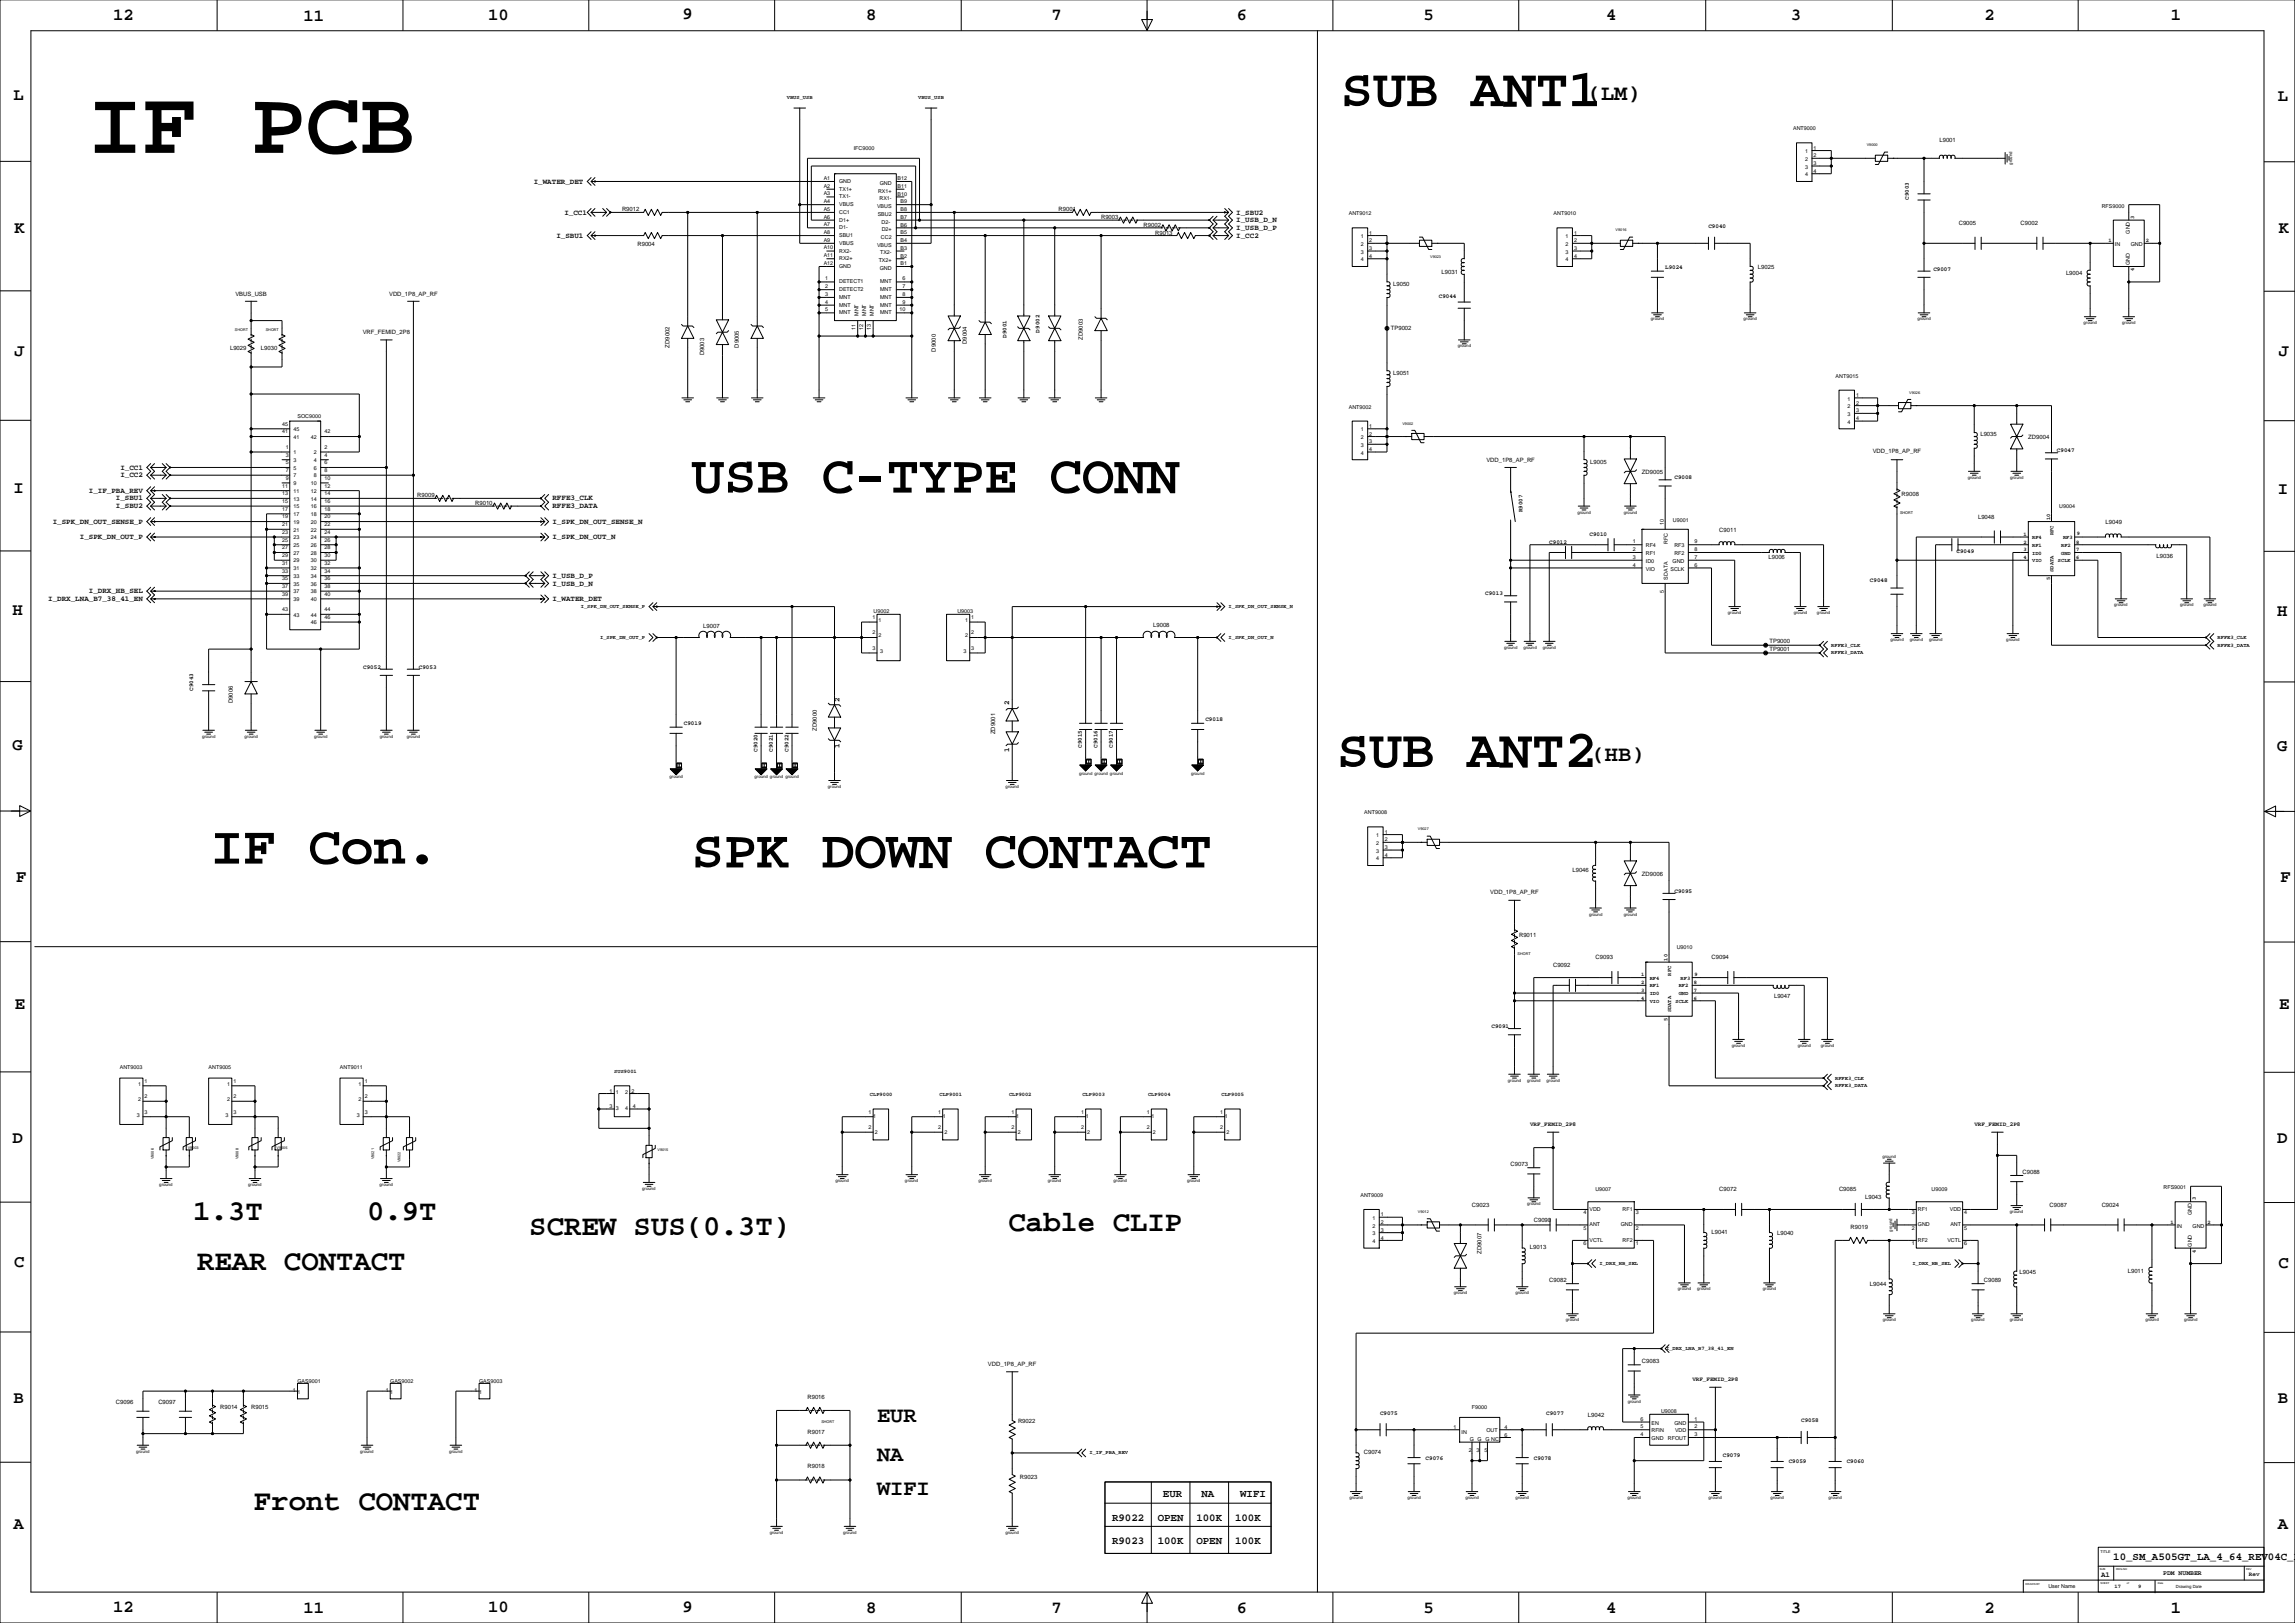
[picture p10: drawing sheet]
<svg xmlns="http://www.w3.org/2000/svg" width="1508mm" height="1066mm" viewBox="0 0 1508 1066" stroke-linecap="round" stroke-linejoin="round" font-family="sans-serif">
<defs><g id="words">
<text font-size="59.6" x="58" y="100">IF PCB</text>
<g font-size="35.6">
<text x="881" y="70">SUB ANT1</text>
<text x="455" y="324">USB C-TYPE CONN</text>
<text x="879" y="504">SUB ANT2</text>
<text x="138" y="567">IF Con.</text>
<text x="455" y="570">SPK DOWN CONTACT</text>
</g>
<g font-size="19">
<text x="127" y="801">1.3T</text>
<text x="241" y="801">0.9T</text>
<text x="663" y="809">Cable CLIP</text>
<text x="348" y="812">SCREW SUS(0.3T)</text>
<text x="130" y="835">REAR CONTACT</text>
<text x="167" y="992">Front CONTACT</text>
</g>
<g font-size="14.5">
<text x="1044" y="66">(LM)</text>
<text x="1046" y="500">(HB)</text>
<text x="576" y="934">EUR</text>
<text x="576" y="960">NA</text>
<text x="576" y="983">WIFI</text>
</g>
<g font-size="11.3">
<text x="74" y="13">12</text>
<text x="199" y="13">11</text>
<text x="321" y="13">10</text>
<text x="449" y="13">9</text>
<text x="569" y="13">8</text>
<text x="691" y="13">7</text>
<text x="813" y="13">6</text>
<text x="936" y="13">5</text>
<text x="1056" y="13">4</text>
<text x="1177" y="13">3</text>
<text x="1304" y="13">2</text>
<text x="1427" y="13">1</text>
<text x="9" y="66">L</text>
<text x="1497" y="66">L</text>
<text x="10" y="153">K</text>
<text x="1498" y="153">K</text>
<text x="10" y="234">J</text>
<text x="1498" y="234">J</text>
<text x="9" y="324">I</text>
<text x="1497" y="324">I</text>
<text x="8" y="404">H</text>
<text x="1497" y="405">H</text>
<text x="8" y="493">G</text>
<text x="1497" y="493">G</text>
<text x="11" y="580">F</text>
<text x="1499" y="580">F</text>
<text x="10" y="663">E</text>
<text x="1498" y="663">E</text>
<text x="8" y="751">D</text>
<text x="1497" y="751">D</text>
<text x="9" y="833">C</text>
<text x="1498" y="833">C</text>
<text x="9" y="922">B</text>
<text x="1497" y="922">B</text>
<text x="9" y="1005">A</text>
<text x="1497" y="1005">A</text>
<text x="74" y="1059">12</text>
<text x="199" y="1060">11</text>
<text x="321" y="1059">10</text>
<text x="449" y="1059">9</text>
<text x="569" y="1060">8</text>
<text x="691" y="1060">7</text>
<text x="813" y="1060">6</text>
<text x="936" y="1060">5</text>
<text x="1056" y="1060">4</text>
<text x="1177" y="1060">3</text>
<text x="1304" y="1060">2</text>
<text x="1427" y="1060">1</text>
</g>
<g font-size="7.1">
<text x="764" y="984">EUR</text>
<text x="790" y="984">NA</text>
<text x="815" y="984">WIFI</text>
<text x="731" y="999">R9022</text>
<text x="761" y="999">OPEN</text>
<text x="786" y="999">100K</text>
<text x="812" y="999">100K</text>
<text x="731" y="1014">R9023</text>
<text x="761" y="1014">100K</text>
<text x="786" y="1014">OPEN</text>
<text x="812" y="1014">100K</text>
<text x="1389" y="1025">10_SM_A505GT_LA_4_64_REV04C_1</text>
</g>
<g font-size="4.9">
<text x="351" y="121">I_WATER_DET</text>
<text x="371" y="141">I_CC1</text>
<text x="813" y="141">I_SBU2</text>
<text x="813" y="146">I_USB_D_N</text>
<text x="813" y="151">I_USB_D_P</text>
<text x="366" y="156">I_SBU1</text>
<text x="813" y="156">I_CC2</text>
<text x="79" y="309">I_CC1</text>
<text x="79" y="314">I_CC2</text>
<text x="58" y="324">I_IF_PBA_REV</text>
<text x="76" y="329">I_SBU1</text>
<text x="363" y="329">RFFE3_CLK</text>
<text x="76" y="334">I_SBU2</text>
<text x="363" y="334">RFFE3_DATA</text>
<text x="35" y="344">I_SPK_DN_OUT_SENSE_P</text>
<text x="363" y="344">I_SPK_DN_OUT_SENSE_N</text>
<text x="52" y="354">I_SPK_DN_OUT_P</text>
<text x="363" y="354">I_SPK_DN_OUT_N</text>
<text x="363" y="380">I_USB_D_P</text>
<text x="58" y="390">I_DRX_HB_SEL</text>
<text x="363" y="385">I_USB_D_N</text>
<text x="32" y="395">I_DRX_LNA_B7_38_41_EN</text>
<text x="363" y="395">I_WATER_DET</text>
<text x="552" y="461" transform="rotate(-90 552 461)">2</text>
<text x="663" y="464" transform="rotate(-90 663 464)">2</text>
<text x="552" y="492" transform="rotate(-90 552 492)">1</text>
<text x="663" y="494" transform="rotate(-90 663 494)">1</text>
<text x="1381" y="1036">A1</text>
</g>
<text font-size="4.2" x="1422" y="1035">PDM NUMBER</text>
<g font-size="3.9">
<text x="1275" y="93">L9001</text>
<text x="1255" y="131" transform="rotate(-90 1255 131)">C9003</text>
<text x="409" y="139">R9012</text>
<text x="696" y="139">R9001</text>
<text x="724" y="144">R9003</text>
<text x="752" y="149">R9002</text>
<text x="1123" y="150">C9040</text>
<text x="1287" y="148">C9005</text>
<text x="1328" y="148">C9002</text>
<text x="759" y="154">R9013</text>
<text x="419" y="162">R9004</text>
<text x="1094" y="177">L9024</text>
<text x="1155" y="177">L9025</text>
<text x="1271" y="178">C9007</text>
<text x="948" y="180">L9031</text>
<text x="1358" y="181">L9004</text>
<text x="916" y="188">L9050</text>
<text x="155" y="194">VBUS_USB</text>
<text x="256" y="194">VDD_1P8_AP_RF</text>
<text x="946" y="196">C9044</text>
<text x="238" y="220">VRF_FEMID_2P8</text>
<text x="683" y="218" transform="rotate(-90 683 218)">D9002</text>
<text x="914" y="217">TP9002</text>
<text x="636" y="226" transform="rotate(-90 636 226)">D9004</text>
<text x="662" y="222" transform="rotate(-90 662 222)">D9001</text>
<text x="712" y="223" transform="rotate(-90 712 223)">ZD9003</text>
<text x="151" y="230">L9029</text>
<text x="172" y="230">L9030</text>
<text x="440" y="228" transform="rotate(-90 440 228)">ZD9002</text>
<text x="463" y="234" transform="rotate(-90 463 234)">D9003</text>
<text x="486" y="228" transform="rotate(-90 486 228)">D9005</text>
<text x="615" y="231" transform="rotate(-90 615 231)">D9000</text>
<text x="916" y="246">L9051</text>
<text x="1302" y="287">L9035</text>
<text x="1333" y="289">ZD9004</text>
<text x="1231" y="298">VDD_1P8_AP_RF</text>
<text x="1352" y="297">C9047</text>
<text x="977" y="303">VDD_1P8_AP_RF</text>
<text x="1045" y="305">L9005</text>
<text x="1079" y="312">ZD9005</text>
<text x="1101" y="315">C9008</text>
<text x="274" y="327">R9009</text>
<text x="1250" y="326">R9008</text>
<text x="312" y="332">R9010</text>
<text x="1001" y="337" transform="rotate(-90 1001 337)">R9007</text>
<text x="1300" y="341">L9048</text>
<text x="1384" y="344">L9049</text>
<text x="1045" y="352">C9010</text>
<text x="1130" y="349">C9011</text>
<text x="1018" y="357">C9012</text>
<text x="1286" y="363">C9049</text>
<text x="1162" y="367">L9006</text>
<text x="1417" y="366">L9036</text>
<text x="1229" y="383">C9048</text>
<text x="976" y="391">C9013</text>
<text x="462" y="412">L9007</text>
<text x="758" y="412">L9008</text>
<text x="1163" y="423">TP9000</text>
<text x="1163" y="428">TP9001</text>
<text x="239" y="439">C9052</text>
<text x="275" y="439">C9053</text>
<text x="127" y="454" transform="rotate(-90 127 454)">C9043</text>
<text x="153" y="462" transform="rotate(-90 153 462)">D9006</text>
<text x="449" y="477">C9019</text>
<text x="792" y="474">C9018</text>
<text x="537" y="480" transform="rotate(-90 537 480)">ZD9000</text>
<text x="654" y="482" transform="rotate(-90 654 482)">ZD9001</text>
<text x="711" y="491" transform="rotate(-90 711 491)">C9015</text>
<text x="721" y="491" transform="rotate(-90 721 491)">C9016</text>
<text x="731" y="491" transform="rotate(-90 731 491)">C9017</text>
<text x="498" y="494" transform="rotate(-90 498 494)">C9020</text>
<text x="508" y="494" transform="rotate(-90 508 494)">C9021</text>
<text x="518" y="494" transform="rotate(-90 518 494)">C9022</text>
<text x="1034" y="573">L9046</text>
<text x="1079" y="576">ZD9006</text>
<text x="979" y="587">VDD_1P8_AP_RF</text>
<text x="1101" y="587">C9095</text>
<text x="999" y="615">R9011</text>
<text x="1021" y="636">C9092</text>
<text x="1049" y="630">C9093</text>
<text x="1125" y="630">C9094</text>
<text x="1166" y="656">L9047</text>
<text x="980" y="676">C9091</text>
<text x="1006" y="740">VRF_FEMID_2P8</text>
<text x="1298" y="740">VRF_FEMID_2P8</text>
<text x="993" y="766">C9073</text>
<text x="1329" y="771">C9088</text>
<text x="1130" y="783">C9072</text>
<text x="1209" y="783">C9085</text>
<text x="1226" y="788">L9043</text>
<text x="968" y="793">C9023</text>
<text x="1347" y="793">C9087</text>
<text x="1381" y="793">C9024</text>
<text x="1008" y="803">C9090</text>
<text x="1216" y="807">R9019</text>
<text x="1125" y="811">L9041</text>
<text x="1168" y="812">L9040</text>
<text x="1006" y="821">L9013</text>
<text x="974" y="824" transform="rotate(-90 974 824)">ZD9007</text>
<text x="1327" y="837">L9045</text>
<text x="1399" y="836">L9011</text>
<text x="1018" y="842">C9082</text>
<text x="1229" y="845">L9044</text>
<text x="1304" y="842">C9089</text>
<text x="649" y="898">VDD_1P8_AP_RF</text>
<text x="1079" y="896">C9083</text>
<text x="1112" y="908">VRF_FEMID_2P8</text>
<text x="76" y="922">C9096</text>
<text x="104" y="922">C9097</text>
<text x="531" y="919">R9016</text>
<text x="145" y="926">R9014</text>
<text x="165" y="926">R9015</text>
<text x="907" y="930">C9075</text>
<text x="1016" y="930">C9077</text>
<text x="669" y="935">R9022</text>
<text x="1044" y="931">L9042</text>
<text x="1184" y="935">C9058</text>
<text x="531" y="942">R9017</text>
<text x="896" y="955">C9074</text>
<text x="937" y="959">C9076</text>
<text x="1008" y="959">C9078</text>
<text x="1132" y="957">C9079</text>
<text x="531" y="965">R9018</text>
<text x="1176" y="962">C9059</text>
<text x="1214" y="962">C9060</text>
<text x="670" y="972">R9023</text>
<text x="1478" y="1036">Rev</text>
</g>
<g font-size="3.5">
<text x="517" y="65">VBUS_USB</text>
<text x="604" y="65">VBUS_USB</text>
<text x="1179" y="86">ANT9000</text>
<text x="561" y="98">IFC9000</text>
<text x="1186" y="101">1</text>
<text x="1192" y="98">1</text>
<text x="1186" y="106">2</text>
<text x="1192" y="103">2</text>
<text x="1186" y="111">3</text>
<text x="1192" y="114">4</text>
<text x="1192" y="109">3</text>
<text x="541" y="118">A1</text>
<text x="590" y="118">B12</text>
<text x="1186" y="116">4</text>
<text x="541" y="123">A2</text>
<text x="552" y="120">GND</text>
<text x="552" y="125">TX1+</text>
<text x="578" y="121">GND</text>
<text x="590" y="124">B11</text>
<text x="541" y="128">A3</text>
<text x="552" y="130">TX1-</text>
<text x="577" y="127">RX1+</text>
<text x="578" y="132">RX1-</text>
<text x="590" y="129">B10</text>
<text x="541" y="133">A4</text>
<text x="552" y="135">VBUS</text>
<text x="576" y="137">VBUS</text>
<text x="592" y="134">B9</text>
<text x="1381" y="136">RFS9000</text>
<text x="541" y="139">A5</text>
<text x="541" y="144">A6</text>
<text x="552" y="141">CC1</text>
<text x="577" y="142">SBU2</text>
<text x="592" y="139">B8</text>
<text x="592" y="144">B7</text>
<text x="887" y="141">ANT9012</text>
<text x="1021" y="141">ANT9010</text>
<text x="1403" y="144" transform="rotate(-90 1403 144)">3</text>
<text x="541" y="149">A7</text>
<text x="552" y="146">D1+</text>
<text x="579" y="147">D2-</text>
<text x="592" y="149">B6</text>
<text x="541" y="154">A8</text>
<text x="552" y="151">D1-</text>
<text x="552" y="156">SBU1</text>
<text x="580" y="152">D2+</text>
<text x="592" y="154">B5</text>
<text x="900" y="154">1</text>
<text x="1035" y="154">1</text>
<text x="1400" y="153" transform="rotate(-90 1400 153)">GND</text>
<text x="541" y="159">A9</text>
<text x="552" y="161">VBUS</text>
<text x="579" y="157">CC2</text>
<text x="592" y="159">B4</text>
<text x="894" y="157">1</text>
<text x="894" y="162">2</text>
<text x="900" y="159">2</text>
<text x="1029" y="157">1</text>
<text x="1029" y="162">2</text>
<text x="1035" y="159">2</text>
<text x="1386" y="159">1</text>
<text x="1390" y="162">IN</text>
<text x="1401" y="162">GND</text>
<text x="1410" y="159">2</text>
<text x="541" y="164">A10</text>
<text x="552" y="166">RX2-</text>
<text x="576" y="162">VBUS</text>
<text x="578" y="167">TX2-</text>
<text x="592" y="164">B3</text>
<text x="894" y="167">3</text>
<text x="900" y="164">3</text>
<text x="1029" y="167">3</text>
<text x="1035" y="164">3</text>
<text x="541" y="169">A11</text>
<text x="552" y="171">RX2+</text>
<text x="578" y="172">TX2+</text>
<text x="592" y="169">B2</text>
<text x="894" y="172">4</text>
<text x="900" y="169">4</text>
<text x="1029" y="172">4</text>
<text x="1035" y="169">4</text>
<text x="541" y="174">A12</text>
<text x="552" y="176">GND</text>
<text x="578" y="177">GND</text>
<text x="592" y="174">B1</text>
<text x="1400" y="174" transform="rotate(-90 1400 174)">GND</text>
<text x="1403" y="178" transform="rotate(-90 1403 178)">4</text>
<text x="542" y="184">1</text>
<text x="593" y="184">6</text>
<text x="542" y="189">2</text>
<text x="552" y="186">DETECT1</text>
<text x="552" y="191">DETECT2</text>
<text x="578" y="191">MNT</text>
<text x="578" y="186">MNT</text>
<text x="593" y="189">7</text>
<text x="542" y="194">3</text>
<text x="552" y="196">MNT</text>
<text x="578" y="196">MNT</text>
<text x="593" y="194">8</text>
<text x="542" y="199">4</text>
<text x="552" y="201">MNT</text>
<text x="578" y="201">MNT</text>
<text x="593" y="199">9</text>
<text x="542" y="205">5</text>
<text x="552" y="207">MNT</text>
<text x="564" y="208" transform="rotate(-90 564 208)">MNT</text>
<text x="569" y="208" transform="rotate(-90 569 208)">MNT</text>
<text x="574" y="208" transform="rotate(-90 574 208)">MNT</text>
<text x="578" y="207">MNT</text>
<text x="591" y="205">10</text>
<text x="562" y="217" transform="rotate(-90 562 217)">11</text>
<text x="567" y="217" transform="rotate(-90 567 217)">12</text>
<text x="572" y="217" transform="rotate(-90 572 217)">13</text>
<text x="1207" y="248">ANT9015</text>
<text x="1214" y="263">1</text>
<text x="1220" y="261">1</text>
<text x="887" y="268">ANT9002</text>
<text x="1214" y="268">2</text>
<text x="1220" y="266">2</text>
<text x="196" y="275">SOC9000</text>
<text x="1214" y="273">3</text>
<text x="1220" y="271">3</text>
<text x="185" y="280">45</text>
<text x="900" y="281">1</text>
<text x="1214" y="278">4</text>
<text x="1220" y="276">4</text>
<text x="185" y="285">41</text>
<text x="193" y="283">45</text>
<text x="213" y="285">42</text>
<text x="894" y="283">1</text>
<text x="900" y="286">2</text>
<text x="193" y="288">41</text>
<text x="204" y="288">42</text>
<text x="894" y="294">3</text>
<text x="894" y="289">2</text>
<text x="900" y="291">3</text>
<text x="188" y="295">1</text>
<text x="193" y="298">1</text>
<text x="206" y="298">2</text>
<text x="213" y="295">2</text>
<text x="894" y="299">4</text>
<text x="900" y="296">4</text>
<text x="188" y="300">3</text>
<text x="188" y="305">5</text>
<text x="193" y="304">3</text>
<text x="206" y="304">4</text>
<text x="213" y="305">6</text>
<text x="213" y="300">4</text>
<text x="188" y="310">7</text>
<text x="193" y="309">5</text>
<text x="206" y="309">6</text>
<text x="213" y="310">8</text>
<text x="188" y="315">9</text>
<text x="193" y="314">7</text>
<text x="206" y="314">8</text>
<text x="213" y="315">10</text>
<text x="185" y="320">11</text>
<text x="193" y="319">9</text>
<text x="193" y="324">11</text>
<text x="204" y="319">10</text>
<text x="204" y="324">12</text>
<text x="213" y="320">12</text>
<text x="185" y="325">13</text>
<text x="193" y="329">13</text>
<text x="204" y="329">14</text>
<text x="213" y="325">14</text>
<text x="185" y="330">15</text>
<text x="185" y="336">17</text>
<text x="193" y="334">15</text>
<text x="204" y="334">16</text>
<text x="213" y="330">16</text>
<text x="213" y="336">18</text>
<text x="1354" y="334">U9004</text>
<text x="185" y="341">19</text>
<text x="193" y="339">17</text>
<text x="204" y="339">18</text>
<text x="213" y="341">20</text>
<text x="1348" y="342" transform="rotate(-90 1348 342)">10</text>
<text x="185" y="346">21</text>
<text x="193" y="344">19</text>
<text x="204" y="344">20</text>
<text x="213" y="346">22</text>
<text x="1094" y="345" transform="rotate(-90 1094 345)">10</text>
<text x="1100" y="343">U9001</text>
<text x="185" y="351">23</text>
<text x="193" y="349">21</text>
<text x="204" y="349">22</text>
<text x="213" y="351">24</text>
<text x="1330" y="352">1</text>
<text x="1350" y="352" transform="rotate(-90 1350 352)">RFC</text>
<text x="1365" y="352">9</text>
<text x="185" y="356">25</text>
<text x="193" y="354">23</text>
<text x="193" y="359">25</text>
<text x="204" y="354">24</text>
<text x="204" y="359">26</text>
<text x="213" y="356">26</text>
<text x="1073" y="357">1</text>
<text x="1082" y="360">RF4</text>
<text x="1096" y="358" transform="rotate(-90 1096 358)">RFC</text>
<text x="1101" y="360">RF3</text>
<text x="1114" y="357">9</text>
<text x="1330" y="357">2</text>
<text x="1336" y="359">RF1</text>
<text x="1336" y="354">RF4</text>
<text x="1355" y="359">RF2</text>
<text x="1356" y="354">RF3</text>
<text x="1365" y="357">8</text>
<text x="185" y="361">27</text>
<text x="193" y="365">27</text>
<text x="204" y="365">28</text>
<text x="213" y="361">28</text>
<text x="1073" y="362">2</text>
<text x="1082" y="365">RF1</text>
<text x="1101" y="365">RF2</text>
<text x="1114" y="362">8</text>
<text x="1330" y="362">3</text>
<text x="1336" y="364">ID0</text>
<text x="1355" y="364">GND</text>
<text x="1365" y="362">7</text>
<text x="185" y="371">31</text>
<text x="185" y="366">29</text>
<text x="193" y="370">29</text>
<text x="204" y="370">30</text>
<text x="213" y="366">30</text>
<text x="213" y="371">32</text>
<text x="1073" y="367">3</text>
<text x="1082" y="370">ID0</text>
<text x="1099" y="370">GND</text>
<text x="1114" y="367">7</text>
<text x="1330" y="367">4</text>
<text x="1336" y="370">VIO</text>
<text x="1353" y="370">SCLK</text>
<text x="1365" y="367">6</text>
<text x="185" y="376">33</text>
<text x="193" y="375">31</text>
<text x="204" y="375">32</text>
<text x="213" y="376">34</text>
<text x="1073" y="372">4</text>
<text x="1082" y="375">VIO</text>
<text x="1098" y="375">SCLK</text>
<text x="1114" y="372">6</text>
<text x="1350" y="376" transform="rotate(-90 1350 376)">SDATA</text>
<text x="185" y="381">35</text>
<text x="193" y="380">33</text>
<text x="204" y="380">34</text>
<text x="213" y="381">36</text>
<text x="1096" y="381" transform="rotate(-90 1096 381)">SDATA</text>
<text x="1348" y="381" transform="rotate(-90 1348 381)">5</text>
<text x="185" y="386">37</text>
<text x="193" y="385">35</text>
<text x="193" y="390">37</text>
<text x="204" y="385">36</text>
<text x="204" y="390">38</text>
<text x="213" y="386">38</text>
<text x="1094" y="389" transform="rotate(-90 1094 389)">5</text>
<text x="185" y="391">39</text>
<text x="193" y="395">39</text>
<text x="204" y="395">40</text>
<text x="213" y="391">40</text>
<text x="185" y="402">43</text>
<text x="213" y="402">44</text>
<text x="382" y="400">I_SPK_DN_OUT_SENSE_P</text>
<text x="808" y="400">I_SPK_DN_OUT_SENSE_N</text>
<text x="193" y="405">43</text>
<text x="204" y="405">44</text>
<text x="213" y="407">46</text>
<text x="573" y="407">1</text>
<text x="574" y="403">U9002</text>
<text x="629" y="403">U9003</text>
<text x="638" y="407">1</text>
<text x="204" y="410">46</text>
<text x="578" y="409">1</text>
<text x="634" y="409">1</text>
<text x="394" y="420">I_SPK_DN_OUT_P</text>
<text x="573" y="417">2</text>
<text x="578" y="419">2</text>
<text x="634" y="419">2</text>
<text x="638" y="417">2</text>
<text x="808" y="420">I_SPK_DN_OUT_N</text>
<text x="1458" y="420">RFFE3_CLK</text>
<text x="1204" y="425">RFFE3_CLK</text>
<text x="1458" y="425">RFFE3_DATA</text>
<text x="573" y="427">3</text>
<text x="579" y="429">3</text>
<text x="633" y="429">3</text>
<text x="638" y="427">3</text>
<text x="1204" y="430">RFFE3_DATA</text>
<text x="897" y="535">ANT9008</text>
<text x="905" y="550">1</text>
<text x="910" y="548">1</text>
<text x="905" y="555">2</text>
<text x="910" y="553">2</text>
<text x="910" y="558">3</text>
<text x="905" y="560">3</text>
<text x="910" y="563">4</text>
<text x="905" y="565">4</text>
<text x="1102" y="623">U9010</text>
<text x="1096" y="631" transform="rotate(-90 1096 631)">10</text>
<text x="1079" y="642">1</text>
<text x="1098" y="641" transform="rotate(-90 1098 641)">RFC</text>
<text x="1114" y="641">9</text>
<text x="1079" y="647">2</text>
<text x="1084" y="644">RF4</text>
<text x="1105" y="644">RF3</text>
<text x="1113" y="647">8</text>
<text x="1079" y="652">3</text>
<text x="1084" y="649">RF1</text>
<text x="1084" y="654">ID0</text>
<text x="1103" y="649">RF2</text>
<text x="1103" y="654">GND</text>
<text x="1113" y="652">7</text>
<text x="1079" y="657">4</text>
<text x="1084" y="659">VIO</text>
<text x="1101" y="659">SCLK</text>
<text x="1113" y="657">6</text>
<text x="1098" y="665" transform="rotate(-90 1098 665)">SDATA</text>
<text x="1096" y="671" transform="rotate(-90 1096 671)">5</text>
<text x="79" y="703">ANT9003</text>
<text x="137" y="703">ANT9005</text>
<text x="223" y="703">ANT9011</text>
<text x="404" y="705">SUS9001</text>
<text x="91" y="713">1</text>
<text x="95" y="711">1</text>
<text x="149" y="713">1</text>
<text x="153" y="711">1</text>
<text x="236" y="713">1</text>
<text x="240" y="711">1</text>
<text x="1206" y="709">RFFE3_CLK</text>
<text x="401" y="718">1</text>
<text x="405" y="719">1</text>
<text x="411" y="719">2</text>
<text x="415" y="718">2</text>
<text x="1206" y="714">RFFE3_DATA</text>
<text x="91" y="724">2</text>
<text x="95" y="722">2</text>
<text x="149" y="724">2</text>
<text x="153" y="722">2</text>
<text x="236" y="724">2</text>
<text x="240" y="722">2</text>
<text x="572" y="720">CLP9000</text>
<text x="617" y="720">CLP9001</text>
<text x="663" y="720">CLP9002</text>
<text x="711" y="720">CLP9003</text>
<text x="755" y="720">CLP9004</text>
<text x="803" y="720">CLP9005</text>
<text x="95" y="732">3</text>
<text x="153" y="732">3</text>
<text x="240" y="732">3</text>
<text x="401" y="728">3</text>
<text x="405" y="729">3</text>
<text x="411" y="729">4</text>
<text x="416" y="728">4</text>
<text x="571" y="732">1</text>
<text x="617" y="732">1</text>
<text x="665" y="732">1</text>
<text x="711" y="732">1</text>
<text x="754" y="732">1</text>
<text x="802" y="732">1</text>
<text x="90" y="734">3</text>
<text x="148" y="734">3</text>
<text x="235" y="734">3</text>
<text x="574" y="735">1</text>
<text x="620" y="735">1</text>
<text x="668" y="735">1</text>
<text x="714" y="735">1</text>
<text x="757" y="735">1</text>
<text x="805" y="735">1</text>
<text x="571" y="742">2</text>
<text x="617" y="742">2</text>
<text x="665" y="742">2</text>
<text x="711" y="742">2</text>
<text x="754" y="742">2</text>
<text x="802" y="742">2</text>
<text x="575" y="745">2</text>
<text x="621" y="745">2</text>
<text x="669" y="745">2</text>
<text x="715" y="745">2</text>
<text x="758" y="745">2</text>
<text x="806" y="745">2</text>
<text x="1049" y="783">U9007</text>
<text x="1270" y="783">U9009</text>
<text x="1422" y="781">RFS9001</text>
<text x="894" y="786">ANT9009</text>
<text x="1443" y="789" transform="rotate(-90 1443 789)">3</text>
<text x="1041" y="798">4</text>
<text x="1045" y="796">VDD</text>
<text x="1066" y="796">RF1</text>
<text x="1075" y="798">3</text>
<text x="1257" y="798">3</text>
<text x="1261" y="796">RF1</text>
<text x="1282" y="796">VDD</text>
<text x="1291" y="798">4</text>
<text x="902" y="802">1</text>
<text x="908" y="799">1</text>
<text x="1441" y="799" transform="rotate(-90 1441 799)">GND</text>
<text x="902" y="807">2</text>
<text x="908" y="804">2</text>
<text x="908" y="809">3</text>
<text x="1041" y="808">5</text>
<text x="1045" y="806">ANT</text>
<text x="1065" y="806">GND</text>
<text x="1075" y="808">2</text>
<text x="1257" y="808">2</text>
<text x="1261" y="806">GND</text>
<text x="1282" y="806">ANT</text>
<text x="1291" y="808">5</text>
<text x="1427" y="804">1</text>
<text x="1431" y="807">IN</text>
<text x="1441" y="807">GND</text>
<text x="1451" y="804">2</text>
<text x="902" y="812">3</text>
<text x="908" y="814">4</text>
<text x="1045" y="816">VCTL</text>
<text x="1066" y="816">RF2</text>
<text x="1261" y="816">RF2</text>
<text x="1280" y="816">VCTL</text>
<text x="902" y="817">4</text>
<text x="1041" y="818">6</text>
<text x="1075" y="818">1</text>
<text x="1257" y="818">1</text>
<text x="1291" y="818">6</text>
<text x="1441" y="819" transform="rotate(-90 1441 819)">GND</text>
<text x="1443" y="823" transform="rotate(-90 1443 823)">4</text>
<text x="1051" y="831">I_DRX_HB_SEL</text>
<text x="1257" y="831">I_DRX_HB_SEL</text>
<text x="1095" y="887">I_DRX_LNA_B7_38_41_EN</text>
<text x="196" y="908">GAS9001</text>
<text x="256" y="908">GAS9002</text>
<text x="315" y="908">GAS9003</text>
<text x="193" y="915">1</text>
<text x="196" y="916">1</text>
<text x="254" y="915">1</text>
<text x="256" y="916">1</text>
<text x="312" y="915">1</text>
<text x="315" y="916">1</text>
<text x="968" y="926">F9000</text>
<text x="1092" y="928">U9008</text>
<text x="1078" y="934">6</text>
<text x="1114" y="934">1</text>
<text x="955" y="939">1</text>
<text x="961" y="942">IN</text>
<text x="977" y="941">OUT</text>
<text x="989" y="939">4</text>
<text x="1078" y="939">5</text>
<text x="1085" y="941">RFIN</text>
<text x="1086" y="936">EN</text>
<text x="1101" y="936">GND</text>
<text x="1101" y="941">VDD</text>
<text x="1114" y="939">2</text>
<text x="966" y="947">G G G NC</text>
<text x="989" y="944">6</text>
<text x="1078" y="944">4</text>
<text x="1086" y="946">GND</text>
<text x="1096" y="946">RFOUT</text>
<text x="1114" y="944">3</text>
<text x="716" y="956">I_IF_PBA_REV</text>
<text x="965" y="954">2</text>
<text x="971" y="954">3</text>
<text x="976" y="954">5</text>
<text x="1346" y="1043">User Name</text>
<text x="1390" y="1044">17</text>
<text x="1405" y="1044">9</text>
</g>
<g font-size="2.8">
<text x="1323" y="108" transform="rotate(-90 1323 108)">ground</text>
<text x="1085" y="211">ground</text>
<text x="1146" y="211">ground</text>
<text x="1260" y="211">ground</text>
<text x="1370" y="213">ground</text>
<text x="1395" y="213">ground</text>
<text x="958" y="228">ground</text>
<text x="1293" y="315">ground</text>
<text x="1321" y="315">ground</text>
<text x="1037" y="338">ground</text>
<text x="1067" y="338">ground</text>
<text x="1390" y="398">ground</text>
<text x="1433" y="398">ground</text>
<text x="1448" y="398">ground</text>
<text x="1136" y="404">ground</text>
<text x="1179" y="404">ground</text>
<text x="1194" y="404">ground</text>
<text x="1243" y="421">ground</text>
<text x="1255" y="421">ground</text>
<text x="1268" y="421">ground</text>
<text x="1319" y="421">ground</text>
<text x="989" y="426">ground</text>
<text x="1001" y="426">ground</text>
<text x="1014" y="426">ground</text>
<text x="133" y="485">ground</text>
<text x="161" y="485">ground</text>
<text x="206" y="485">ground</text>
<text x="250" y="485">ground</text>
<text x="267" y="485">ground</text>
<text x="709" y="509">ground ground ground</text>
<text x="783" y="509">ground</text>
<text x="440" y="511">ground</text>
<text x="496" y="511">ground ground ground</text>
<text x="544" y="518">ground</text>
<text x="661" y="518">ground</text>
<text x="1044" y="602">ground</text>
<text x="1067" y="602">ground</text>
<text x="1138" y="688">ground</text>
<text x="1182" y="688">ground</text>
<text x="1197" y="688">ground</text>
<text x="991" y="711">ground</text>
<text x="1004" y="711">ground</text>
<text x="1017" y="711">ground</text>
<text x="1237" y="761">ground</text>
<text x="105" y="779">ground</text>
<text x="163" y="779">ground</text>
<text x="249" y="779">ground</text>
<text x="549" y="777">ground</text>
<text x="595" y="777">ground</text>
<text x="643" y="777">ground</text>
<text x="689" y="777">ground</text>
<text x="732" y="777">ground</text>
<text x="780" y="777">ground</text>
<text x="422" y="782">ground</text>
<text x="1004" y="792">ground</text>
<text x="1321" y="797">ground</text>
<text x="1244" y="809" transform="rotate(-90 1244 809)">ground</text>
<text x="956" y="850">ground</text>
<text x="996" y="850">ground</text>
<text x="1103" y="848">ground</text>
<text x="1116" y="848">ground</text>
<text x="1159" y="848">ground</text>
<text x="1029" y="868">ground</text>
<text x="1237" y="868">ground</text>
<text x="1296" y="868">ground</text>
<text x="1321" y="868">ground</text>
<text x="1410" y="868">ground</text>
<text x="1436" y="868">ground</text>
<text x="1070" y="922">ground</text>
<text x="89" y="955">ground</text>
<text x="237" y="955">ground</text>
<text x="295" y="955">ground</text>
<text x="887" y="985">ground</text>
<text x="925" y="985">ground</text>
<text x="963" y="985">ground</text>
<text x="996" y="985">ground</text>
<text x="1070" y="985">ground</text>
<text x="1123" y="985">ground</text>
<text x="1164" y="985">ground</text>
<text x="1202" y="985">ground</text>
<text x="506" y="1008">ground</text>
<text x="554" y="1008">ground</text>
<text x="661" y="1008">ground</text>
<text x="1430" y="1044">Drawing Date</text>
</g>
<g font-size="2.5">
<text x="1227" y="96">V9000</text>
<text x="1062" y="152">V9016</text>
<text x="940" y="169">V9023</text>
<text x="154" y="217">SHORT</text>
<text x="175" y="217">SHORT</text>
<text x="1255" y="259">V9026</text>
<text x="922" y="279">V9002</text>
<text x="1249" y="338">SHORT</text>
<text x="932" y="546">V9027</text>
<text x="997" y="627">SHORT</text>
<text x="123" y="755">V9003</text>
<text x="182" y="755">V9005</text>
<text x="101" y="762" transform="rotate(-90 101 762)">V9006</text>
<text x="157" y="762" transform="rotate(-90 157 762)">V9008</text>
<text x="246" y="762" transform="rotate(-90 246 762)">V9021</text>
<text x="432" y="756">V9015</text>
<text x="263" y="764" transform="rotate(-90 263 764)">V9022</text>
<text x="932" y="797">V9012</text>
<text x="540" y="935">SHORT</text>
<text x="1381" y="1020">TITLE</text>
</g>
<g font-size="1.8">
<text x="1380" y="1031">SIZE</text>
<text x="1391" y="1032">DWG NO</text>
<text x="1476" y="1031">REV</text>
<text x="1331" y="1042">DRAWN BY</text>
<text x="1381" y="1041">SHEET</text>
<text x="1398" y="1041">of</text>
<text x="1418" y="1041">Date</text>
</g>
<g font-size=".4">
<text x="392" y="119">.</text>
<text x="401" y="140">.</text>
<text x="804" y="139">.</text>
<text x="794" y="145">.</text>
<text x="794" y="150">.</text>
<text x="392" y="155">.</text>
<text x="795" y="155">.</text>
<text x="112" y="307">.</text>
<text x="112" y="312">.</text>
<text x="101" y="322">.</text>
<text x="112" y="328">.</text>
<text x="355" y="328">.</text>
<text x="112" y="333">.</text>
<text x="355" y="333">.</text>
<text x="101" y="343">.</text>
<text x="355" y="343">.</text>
<text x="101" y="353">.</text>
<text x="355" y="353">.</text>
<text x="345" y="378">.</text>
<text x="345" y="383">.</text>
<text x="101" y="389">.</text>
<text x="101" y="394">.</text>
<text x="355" y="394">.</text>
<text x="432" y="399">.</text>
<text x="800" y="399">.</text>
<text x="432" y="419">.</text>
<text x="800" y="419">.</text>
<text x="1450" y="419">.</text>
<text x="1196" y="424">.</text>
<text x="1450" y="424">.</text>
<text x="1196" y="429">.</text>
<text x="1199" y="708">.</text>
<text x="1199" y="714">.</text>
<text x="1044" y="830">.</text>
<text x="1290" y="830">.</text>
<text x="1092" y="886">.</text>
<text x="708" y="955">.</text>
</g>
</g></defs>
<g fill="none" stroke="#000" stroke-width=".66">
<path d="M0 0v1066h1508v-1066M143 0v20M265 0v20M387 0v20M509 0v20M632 0v20M754 0v20M876 0v20M998 0v20M1121 0v20M1244 0v20M1366 0v20"/>
<path d="M754 7v6h4l-4 7-4-7h4M20 20h1468v1026h-1468zM866 20v1026M522 71h7M526 71v89h23M608 71h8M612 71v89h-23M1181 94h10v25h-10zM1191 99h13v15h-13M1241 100h-2l-4 8h-2M0 106h20M389 117l-3 2 3 3"/>
<path d="M391 119h158M391 119h.1M391 119h-2l2 3M391 117l-2 2M549 114h40v97h-40zM549 114h1M589 119h10v142M1191 104h42M1191 109h13M1233 102h8v4h-8zM1241 104h34a1.4 1.4 0 0 1 1-2 1.4 1.4 0 0 1 1 2 1.4 1.4 0 0 1 2-2 1.4 1.4 0 0 1 1 2 1.4 1.4 0 0 1 1-2 1.4 1.4 0 0 1 1 2 1.4 1.4 0 0 1 2-2 1.4 1.4 0 0 1 1 2h33M1265 104v23"/>
<path d="M1318 100v8M1319 101v6M1320 103v2M1488 106h20M389 140h10M389 137l-3 3 3 2M389 140l2 2M391 137l-2 3M396 137l3 3M399 137l2 3-2 2M399 140l-3 2M401 140h22l1-2 2 4 2-4 2 4 2-4 2 4 1-2h114"/>
<path d="M401 140h.1M452 140v74M498 140v74M526 134h23M543 129h6M543 124h6M589 129h5M589 124h5M612 134h-23M627 140v68M805 140h.1M805 137l3 3h-3"/>
<path d="M805 140h-88l-1 2-2-4-2 4-2-4-2 4-2-4-1 2h-116M808 137l2 3-2 2 2 3-2 2 2 3-2 2 2 3-2 2M808 140l-3 2 3 3M1261 131h8M1261 127h8M1265 131v47M389 152l-3 3 3 2M391 155h32l1-2 2 4 2-4 2 4 2-4 2 4 1-2h114M391 155h.1M391 155h-2l2 2M391 152l-2 3M475 155v55"/>
<path d="M549 145h-16v-36h69v41M604 145v-41h-73v46h18M648 155v57M673 145v63M693 150v58M724 155v54M735 145l1-2 2 4 2-4 3 4 2-4 2 4 1-2M736 145h-147M738 145h2M743 145h2M747 145h48M763 150l1-2 2 4 2-4 2 4 2-4 3 4 1-2"/>
<path d="M764 150h-175M766 150h2M770 150h2M775 150h20M795 155h.1M795 145h.1M795 150h.1M795 155h-9l-1 2-2-4-2 4-2-4-2 4-2-4-1 2h-185M797 142l-2 3 2 2-2 3 2 2-2 3 2 2M797 155h11M797 150h11M797 145h11"/>
<path d="M797 145l3 2-3 3M797 155l3 2M797 150l3 2-3 3M800 142l-3 3M808 155l-3 2M808 150l-3 2 3 3M808 145l-3 2 3 3M889 150h10v25h-10zM899 155h13v30a1.4 1.4 0 0 1 2 2 1.4 1.4 0 0 1-2 1 1.4 1.4 0 0 1 2 1 1.4 1.4 0 0 1-2 1 1.4 1.4 0 0 1 2 2 1.4 1.4 0 0 1-2 1 1.4 1.4 0 0 1 2 1 1.4 1.4 0 0 1-2 1v49a1.4 1.4 0 0 1 2 1 1.4 1.4 0 0 1-2 1 1.4 1.4 0 0 1 2 1 1.4 1.4 0 0 1-2 2 1.4 1.4 0 0 1 2 1 1.4 1.4 0 0 1-2 1 1.4 1.4 0 0 1 2 2 1.4 1.4 0 0 1-2 1v43h-13M899 160h34M912 160h.1M933 158h8v4h-8z"/>
<path d="M933 156h2l4 8h2M941 160h21v10a1.4 1.4 0 0 0-2 1 1.4 1.4 0 0 0 2 2 1.4 1.4 0 0 0-2 1 1.4 1.4 0 0 0 2 1 1.4 1.4 0 0 0-2 1 1.4 1.4 0 0 0 2 2 1.4 1.4 0 0 0-2 1 1.4 1.4 0 0 0 2 1v18M1023 150h11v25h-11zM1034 155h12v15h-12M1034 160h31M1065 158h8v4h-8zM1073 160h50M1073 156h-2l-4 8h-2M1089 160v18M1123 156v8M1127 160h23v15a1.4 1.4 0 0 1 2 1 1.4 1.4 0 0 1-2 2 1.4 1.4 0 0 1 2 1 1.4 1.4 0 0 1-2 1 1.4 1.4 0 0 1 2 1 1.4 1.4 0 0 1-2 2 1.4 1.4 0 0 1 2 1 1.4 1.4 0 0 1-2 1v21M1127 156v8"/>
<path d="M1265 160h33M1298 156v8M1302 160h37M1302 156v8M1339 156v8M1343 156v8M1343 160h46M1374 160v18a1.4 1.4 0 0 0-2 1 1.4 1.4 0 0 0 2 1 1.4 1.4 0 0 0-2 1 1.4 1.4 0 0 0 2 2 1.4 1.4 0 0 0-2 1 1.4 1.4 0 0 0 2 1 1.4 1.4 0 0 0-2 2 1.4 1.4 0 0 0 2 1v20M1389 145h20v30h-20zM1399 145v-11h21v51h-21M1409 160h11M543 170h6"/>
<path d="M543 165h6M549 175h-11v86M589 170h5M589 165h5M599 175h-10M899 170h13M899 165h13M1034 165h12M1085 178h8M1261 178h8M1399 175v33M0 191h20"/>
<path d="M161 198h8M165 198v23M268 198h8M272 198v242M538 185h11M538 190h11M538 195h11M599 185h-10M599 190h-10M599 195h-10M958 198h9M1085 182h8"/>
<path d="M1089 182v24M1261 182h8M1265 182v24M1488 191h20M165 220l2 1-4 2 4 2-4 2 4 2-4 2 2 1M165 211h20v10M185 220l2 1-4 2 4 2-4 2 4 2-4 2 2 1M448 213l1 1h6l1 1M452 214l4 8h-8zM471 210h8l-4 8zM475 218l4 8h-8zM479 217l-1 1h-6l-1 1"/>
<path d="M494 213l1 1h6l1 1M498 214l4 8h-8zM538 206h11M538 201h11M564 211v10M569 211v10M574 211v10M599 206h-10M599 201h-10M623 208h8l-4 8zM627 216l4 8h-8zM631 215l-1 1h-6l-1 1"/>
<path d="M643 211l2 1h6l1 1M648 212l4 8h-9zM648 220v41M669 208h8l-4 8zM669 215l1 1h6l1 1M673 216l4 8h-8zM689 208h8l-4 8zM689 215l1 1h6l1 1M693 216l4 8h-8zM720 208l1 1h6l1 1M724 217v44M724 209l4 8h-8z"/>
<path d="M912 216h.1M958 203h9M962 203v20M1086 206h7M1087 207h5M1088 208h3M1147 206h7M1148 207h5M1149 208h3M1261 206h7M1262 207h5M1263 208h3"/>
<path d="M1370 208h8M1371 209h5M1373 211h2M1395 208h8M1397 209h5M1398 211h2M165 223v2M165 227v2M165 231v217M185 223v2M185 227v2M185 231v10h-20"/>
<path d="M250 223h8M254 223v217M452 222v39M475 226v35M498 222v39M538 221h61M627 224v37M673 224v37M693 224v37M959 223h7M960 225h5M961 226h3"/>
<path d="M165 259h71v38h-25M1209 256h10v26h-10zM0 276h20M190 277h21v137h-21zM209 277h2M448 261h8M449 263h6M451 264h2M471 261h8M472 263h5M474 264h2M494 261h8"/>
<path d="M495 263h5M496 264h3M535 261h7M536 263h5M537 264h3M595 261h8M597 263h5M598 264h3M623 261h8M625 263h5M626 264h3M644 261h7"/>
<path d="M645 263h5M646 264h3M669 261h8M670 263h5M672 264h2M689 261h8M691 263h5M692 264h3M720 261h8M721 263h5M722 264h3M889 277h10v25h-10z"/>
<path d="M1219 261h15v16h-15M1219 272h15M1219 267h29M1248 264h8v5h-8zM1256 267h92v31M1256 262h-2l-4 9h-2M1298 267v17a1.4 1.4 0 0 1 2 2 1.4 1.4 0 0 1-2 1 1.4 1.4 0 0 1 2 1 1.4 1.4 0 0 1-2 1 1.4 1.4 0 0 1 2 2 1.4 1.4 0 0 1-2 1 1.4 1.4 0 0 1 2 1 1.4 1.4 0 0 1-2 1v16M1322 279h8l-4 8zM1326 267v12M1488 276h20M165 287h25M165 297h25"/>
<path d="M165 282h25M211 287h25M899 287h29M899 282h13M899 292h13M912 287h.1M928 285h8v4h-8zM928 283h2l4 8h2M936 287h158v28M1041 287v15a1.4 1.4 0 0 1 2 1 1.4 1.4 0 0 1-2 2 1.4 1.4 0 0 1 2 1 1.4 1.4 0 0 1-2 1 1.4 1.4 0 0 1 2 1 1.4 1.4 0 0 1-2 2M1072 287v15M1326 295v15"/>
<path d="M1326 287l4 8h-8zM1330 286l-1 1h-6l-1 1M1344 298h8M99 320l-3 2 3 3-3 2 3 3-3 3 3 2M99 312h10M99 312l3 3M99 307h10M99 305l-3 2 3 3-3 2 3 3M99 307l3 3-3 2M102 320l-3 2M102 305l-3 2M107 305l2 2"/>
<path d="M109 312l-2 3M109 305l3 2-3 3 3 2-3 3M109 307l-2 3 2 2M112 307h78M112 312h78M112 312h.1M112 307h.1M185 302h5M185 317h5M211 307h43M211 312h61M211 302h5"/>
<path d="M211 317h5M989 307h8M993 307v16M1041 310a1.4 1.4 0 0 1 2 1 1.4 1.4 0 0 1-2 1v21M1068 302h8l-4 8zM1072 310l4 8h-8zM1072 318v15M1076 309l-1 1h-6l-1 1M1090 319h9M1090 315h9M1094 319v29M1243 302h8"/>
<path d="M1247 302v20M1294 310h7M1295 311h5M1296 312h3M1322 310h7M1323 311h5M1324 312h3M1344 302h8M1348 302v41M99 327h10M99 327l3 3-3 3M99 333h10"/>
<path d="M99 333l3 2M102 322h.1M102 322h-3l3 3-3 2M102 322h88M107 325l2 2M109 325l3 2-3 3 3 3-3 2M109 333l-2 2M109 327l-2 3 2 3M112 327h78M112 333h78M112 327h.1M112 333h.1"/>
<path d="M211 322h25v105h-61v-89h15M236 338h-25M286 327l1-2 2 5 2-5 2 5 2-5 2 5 1-3M287 327h-76M289 327h2M293 327h2M297 327h59M324 333l1-2 2 4 2-4 2 4 2-4 2 4 1-2M325 333h-114M327 333h2M331 333h2M335 333h21"/>
<path d="M356 327h.1M356 333h.1M358 325l-2 2 2 3-2 3 2 2M361 325l-3 2 3 3-3 3 3 2M993 323h.1M993 322l3 21M1037 333h8M1039 334h5M1040 335h2M1068 333h7M1069 334h5M1070 335h3"/>
<path d="M1247 321l2 1-4 2 4 2-4 2 4 3-4 2 2 1M1247 324v2M1247 328v3M1247 333v53M99 350l-3 3 3 2M99 340l-3 3 3 2M102 343h88M102 353h88M102 353h.1M102 353h-3l3 2M102 350l-3 3M102 343h.1"/>
<path d="M102 343h-3l3 2M102 340l-3 3M175 348h15M180 358h10M180 353v15h10M211 353h145M211 358h10M211 343h145M221 353v15h-10M236 348h-25M356 350l2 3M356 353h.1"/>
<path d="M356 353h2l-2 2M356 340l2 3M356 343h.1M356 343h2l-2 2M358 350l3 3-3 2M358 340l3 3-3 2M993 342v49M1029 359v8M1033 359v8M1057 354v8M1057 358h-51v63M1061 358h18"/>
<path d="M1061 354v8M1079 348h31v35h-31zM1079 348h2M1110 358h20a1.4 1.4 0 0 1 1-2 1.4 1.4 0 0 1 2 2 1.4 1.4 0 0 1 1-2 1.4 1.4 0 0 1 1 2 1.4 1.4 0 0 1 1-2 1.4 1.4 0 0 1 2 2 1.4 1.4 0 0 1 1-2 1.4 1.4 0 0 1 1 2h59v41M1283 358h-11v58M1283 354v8M1287 354v8M1287 358h46M1311 349v8M1311 353h-51v63M1315 353h18M1315 349v8"/>
<path d="M1333 343h31v35h-31zM1333 343h1M1364 358h53a1.4 1.4 0 0 0 1 2 1.4 1.4 0 0 0 2-2 1.4 1.4 0 0 0 1 2 1.4 1.4 0 0 0 1-2 1.4 1.4 0 0 0 1 2 1.4 1.4 0 0 0 2-2 1.4 1.4 0 0 0 1 2 1.4 1.4 0 0 0 1-2h10v36M1364 353h20a1.4 1.4 0 0 1 1-2 1.4 1.4 0 0 1 2 2 1.4 1.4 0 0 1 1-2 1.4 1.4 0 0 1 1 2 1.4 1.4 0 0 1 1-2 1.4 1.4 0 0 1 2 2 1.4 1.4 0 0 1 1-2 1.4 1.4 0 0 1 1 2h59v41M0 362h20M175 378h15M175 373h15M180 363h10M211 378h134M211 363h10M236 373h-25M345 378h.1"/>
<path d="M348 376l-3 2 3 3-3 2 3 3M348 378h10M348 378l2 3-2 2M350 376l-2 2M356 376l2 2M358 376l3 2-3 3 3 2-3 3M358 378l-2 3 2 2M1029 363h-11v58M1033 363h46M1079 368h-86M1079 373h-86M1110 363h53a1.4 1.4 0 0 1 1-2 1.4 1.4 0 0 1 2 2 1.4 1.4 0 0 1 1-2 1.4 1.4 0 0 1 1 2 1.4 1.4 0 0 1 1-2 1.4 1.4 0 0 1 2 2 1.4 1.4 0 0 1 1-2 1.4 1.4 0 0 1 1 2h10v36"/>
<path d="M1110 368h30v31M1110 373h15v51h71M1247 368h86M1333 363h-10v53M1348 378v46h102M1364 363h30v31M1364 368h15v51h71M1488 362h20M99 386l-3 2 3 3-3 3 3 2M102 388h88M102 394h88M102 388h.1"/>
<path d="M102 388h-3l3 3-3 3M102 386l-3 2M102 394h.1M102 394h-3l3 2M175 383h15M211 383h134M211 394h145M236 388h-25M345 383h.1M348 383h10M348 383l2 3M356 391l2 3"/>
<path d="M356 394h.1M356 394h2l-2 2M358 391l3 3-3 2M358 383l-2 3M429 396l-2 3 2 2M429 399l3 2M432 399h117v64M432 399h.1M432 396l-3 3h3M521 399v79M714 399v76M800 399h-135v67"/>
<path d="M800 399h.1M800 396l2 3h-2M802 396l3 3-3 2M802 399l-2 2M989 396h8M989 391h8M993 396v25M1094 383v46h102M1136 399h8M1138 400h5M1180 399h7M1181 400h5"/>
<path d="M1195 399h7M1196 400h5M1243 386h8M1243 390h8M1247 390v26M1390 394h8M1392 395h5M1393 396h2M1434 394h7M1435 395h5M1436 396h3M1449 394h7"/>
<path d="M1450 395h5M1451 396h3M175 404h15M236 404h-25M236 409h-25M427 416l2 3-2 2M429 416l3 3-3 2M432 419h28M432 419h.1M444 419v59M460 419a2.8 2.8 0 0 1 2-4 2.8 2.8 0 0 1 3 4 2.8 2.8 0 0 1 2-4 2.8 2.8 0 0 1 3 4 2.8 2.8 0 0 1 2-4 2.8 2.8 0 0 1 3 4 2.8 2.8 0 0 1 2-4 2.8 2.8 0 0 1 3 4M480 419h96"/>
<path d="M500 419v59M510 419v59M576 404h16v30h-16zM576 409h-10v20h10M622 404h15v30h-15zM637 409h11v20h-11M637 419h115M724 419v56M734 419v56M752 419a2.8 2.8 0 0 1 2-4 2.8 2.8 0 0 1 3 4 2.8 2.8 0 0 1 2-4 2.8 2.8 0 0 1 3 4 2.8 2.8 0 0 1 2-4 2.8 2.8 0 0 1 3 4M767 419a2.8 2.8 0 0 1 2-4 2.8 2.8 0 0 1 3 4M772 419h28"/>
<path d="M787 419v56M800 419h.1M802 416l-2 3 2 2M805 416l-3 3 3 2M1139 401h2M1182 401h3M1197 401h3M1243 416h8M1244 418h5M1246 419h2M1256 416h7M1257 418h5"/>
<path d="M1258 419h3M1268 416h8M1270 418h5M1271 419h3M1319 416h8M1320 418h6M1322 419h2M1450 419h.1M1453 416l-3 3 3 2-3 3 3 3M1455 416l-2 3 2 2-2 3 2 3M165 427h-28v23M211 427v53"/>
<path d="M250 440h8M268 440h8M989 421h8M990 423h5M992 424h2M1002 421h7M1003 423h5M1004 424h3M1014 421h8M1016 423h5M1017 424h3M1161 424h.1"/>
<path d="M1161 429h.1M1196 424h.1M1196 429h.1M1199 421l-3 3 3 3-3 2 3 3M1201 421l-2 3 2 3-2 2 2 3M1450 424h.1M0 448h20M133 450h8M133 454h8M137 454v26M161 448h8M165 456v24"/>
<path d="M165 448l4 8h-8zM250 444h8M254 444v36M268 444h8M272 444v36M1488 448h20M133 480h8M161 480h8M207 480h8M250 480h8M268 480h8M440 478h8"/>
<path d="M496 478h8M506 478h8M517 478h8M544 478h9l-4 8zM544 462l1 1h7l1 1M549 471v7M549 463l4 8h-9zM665 474v7M665 466l4 8h-8zM669 465l-1 1h-6l-1 1M710 479h8M710 475h8"/>
<path d="M714 479v24M720 475h8M720 479h8M724 479v24M730 479h8M730 475h8M734 479v24M783 479h8M783 475h8M787 479v24M135 481h5M136 482h2"/>
<path d="M163 481h5M164 482h2M208 481h5M210 482h2M251 481h5M253 482h2M269 481h5M270 482h3M440 482h8M444 482v23M496 482h8M500 482v23"/>
<path d="M506 482h8M510 482v23M517 482h8M521 482v23M544 485l1 1h7l1 1M549 486v27M661 481h8l-4 8zM665 489v24M669 488l-1 1h-6l-1 1M714 499h3v3h-3zM715 499h2M716 499v2"/>
<path d="M724 499h3v3h-3zM725 499h2M726 499v2M734 499h3v3h-3zM735 499h2M736 499v2M788 499h3v3h-3zM788 499h2M789 499v2M441 505h7l-4 4zM445 501h3v3h-3zM445 502h2"/>
<path d="M445 504h2M446 502v2M496 505h8l-4 4zM501 501h3v3h-3zM501 502h2M501 504h2M502 502v2M507 505h7l-4 4zM511 501h3v3h-3zM511 502h2M511 504h2M512 502v2"/>
<path d="M517 505h7l-3 4zM521 501h3v3h-3zM522 502h2M522 504h2M523 502v2M545 513h7M546 514h5M547 515h3M662 513h7M663 514h5M664 515h3M710 503h7l-3 4z"/>
<path d="M715 501h2M720 503h8l-4 4zM725 501h2M730 503h8l-4 4zM735 501h2M783 503h8l-4 4zM788 501h2M0 533h20M7 533h6v-4l7 4-7 3v-3M1488 533h20M1496 533v4l-7-4 7-3v3h5M899 543h10v26h-10z"/>
<path d="M909 553h29M909 548h13v16h-13M909 559h13M922 553h.1M938 551h8v5h-8zM938 549h2l4 9h2M946 553h151v34M1049 553v16a1.4 1.4 0 0 0-2 1 1.4 1.4 0 0 0 2 1 1.4 1.4 0 0 0-2 2 1.4 1.4 0 0 0 2 1 1.4 1.4 0 0 0-2 1 1.4 1.4 0 0 0 2 1 1.4 1.4 0 0 0-2 2 1.4 1.4 0 0 0 2 1v18M1072 553v13M1068 566h8l-4 8zM1072 574l4 8h-8zM1076 573l-1 1h-6l-1 1"/>
<path d="M992 592h7M995 592v20M1045 597h8M1046 598h5M1048 599h2M1068 597h7M1069 598h5M1070 599h3M1072 582v15M1093 591h8M1093 587h8M1097 591v41"/>
<path d="M0 619h20M995 611l2 1-4 2 4 2-4 2 4 2-4 2 2 1M995 614v2M995 618v2M1488 619h20M23 622h843M995 622v54M1059 638v8M1064 638v8M1082 632h30v36h-30zM1082 632h1M1136 638v8"/>
<path d="M1140 638v8M995 653h87M995 658h87M1032 647h-11v59M1032 643v9M1036 647h46M1036 643v9M1059 642h-51v64M1064 642h18M1112 647h54a1.4 1.4 0 0 0 1 2 1.4 1.4 0 0 0 1-2 1.4 1.4 0 0 0 1 2 1.4 1.4 0 0 0 2-2 1.4 1.4 0 0 0 1 2 1.4 1.4 0 0 0 1-2 1.4 1.4 0 0 0 1 2 1.4 1.4 0 0 0 2-2h10v36M1112 658h16v50h71M1112 642h24"/>
<path d="M1112 653h31v30M1140 642h61v41M991 680h9M991 676h9M995 680v26M1097 668v45h102M1139 683h8M1140 684h5M1141 686h3M1182 683h8M1183 684h5M1185 686h2"/>
<path d="M1197 683h8M1199 684h5M1200 686h2M0 704h20M79 708h15v31h-15zM94 713h15v34M137 708h15v31h-15zM152 713h16v34M223 708h16v31h-16zM239 713h15v34M404 719h-10v22h33M404 713h10v21h-10z"/>
<path d="M414 719h13v34M992 706h7M993 707h5M994 708h3M1004 706h8M1006 707h5M1007 708h2M1017 706h8M1018 707h5M1020 708h2M1199 708h.1M1199 713h.1"/>
<path d="M1201 706l-2 2 2 3-2 2 2 3M1204 706l-3 2 3 3-3 2 3 3M1488 705h20M94 734h30v13M94 724h15M152 734h31v13M152 724h16M239 734h30v13M239 724h15M394 729h10M414 729h13M574 729h10v20h-10z"/>
<path d="M574 734h-20v38M620 729h10v20h-10zM620 734h-21v38M668 729h10v20h-10zM668 734h-20v38M714 729h10v20h-10zM714 734h-21v38M757 729h10v20h-10zM757 734h-21v38M805 729h10v20h-10zM805 734h-20v38M107 747h4v9h-4z"/>
<path d="M109 756v18M113 747v3l-8 4v2M122 747h4v9h-4zM124 756v11h-15M128 747v3l-8 4v2M166 747h4v9h-4zM168 756v18M172 747v3l-8 4v2M181 747h4v9h-4zM183 756v11h-15M187 747v3l-8 4v2M252 747h4v9h-4z"/>
<path d="M254 756v18M258 747v3l-8 4v2M267 747h4v9h-4zM269 756v11h-15M273 747v3l-8 4v2M425 753h4v8h-4zM431 753v2l-8 4v2M554 744h20M599 744h21M648 744h20M693 744h21M736 744h21"/>
<path d="M785 744h20M1017 744h8M1021 744v51h23M1021 754h-13v13M1309 744h8M1313 744v51h-23M1313 759h13v13M105 774h8M107 776h5M108 777h2M164 774h7M165 776h5"/>
<path d="M166 777h3M250 774h8M251 776h5M253 777h2M423 777h7M424 778h5M425 779h3M427 761v16M550 772h7M551 773h5M552 774h3M595 772h8"/>
<path d="M597 773h5M598 774h3M644 772h7M645 773h5M646 774h3M689 772h8M691 773h5M692 774h3M733 772h7M734 773h5M735 774h3M781 772h7"/>
<path d="M782 773h5M783 774h3M1004 771h8M1004 767h8M1008 771v16M1238 764h8M1239 763h5M1241 762h2M1242 764v13a1.4 1.4 0 0 0-2 1 1.4 1.4 0 0 0 2 1 1.4 1.4 0 0 0-2 2 1.4 1.4 0 0 0 2 1 1.4 1.4 0 0 0-2 1 1.4 1.4 0 0 0 2 2 1.4 1.4 0 0 0-2 1 1.4 1.4 0 0 0 2 1v8M1322 776h8M1322 772h8M1326 776v16"/>
<path d="M0 790h20M896 795h11v25h-11zM907 800h15v15h-15M1004 787h8M1006 788h5M1007 790h2M1044 790h30v30h-30zM1074 795h67M1120 795v15a1.4 1.4 0 0 1 2 1 1.4 1.4 0 0 1-2 2 1.4 1.4 0 0 1 2 1 1.4 1.4 0 0 1-2 1 1.4 1.4 0 0 1 2 1 1.4 1.4 0 0 1-2 2 1.4 1.4 0 0 1 2 1 1.4 1.4 0 0 1-2 1v23M1141 791v8M1145 795h74M1145 791v8"/>
<path d="M1163 795v15a1.4 1.4 0 0 1 2 1 1.4 1.4 0 0 1-2 2 1.4 1.4 0 0 1 2 1 1.4 1.4 0 0 1-2 1 1.4 1.4 0 0 1 2 1 1.4 1.4 0 0 1-2 2 1.4 1.4 0 0 1 2 1 1.4 1.4 0 0 1-2 1v23M1219 791v8M1223 791v8M1223 795h37M1260 790h30v30h-30zM1322 792h7M1323 793h5M1324 795h3M1430 790h20v30h-20zM1440 790v-11h20v51h-20M1488 790h20M907 805h31"/>
<path d="M907 810h15M938 803h8v4h-8zM938 801h2l4 8h2M946 805h32M956 817h8l-4 8zM960 805v12M978 801v8M982 801v8M982 805h37M1001 805v15a1.4 1.4 0 0 1 2 1 1.4 1.4 0 0 1-2 2 1.4 1.4 0 0 1 2 1 1.4 1.4 0 0 1-2 1 1.4 1.4 0 0 1 2 1 1.4 1.4 0 0 1-2 2 1.4 1.4 0 0 1 2 1 1.4 1.4 0 0 1-2 1v16M1019 801v8M1023 805h21"/>
<path d="M1023 801v8M1044 815h-10v28M1074 815h13v61h-196v79a1.4 1.4 0 0 1 2 1 1.4 1.4 0 0 1-2 1 1.4 1.4 0 0 1 2 2 1.4 1.4 0 0 1-2 1 1.4 1.4 0 0 1 2 1 1.4 1.4 0 0 1-2 1 1.4 1.4 0 0 1 2 2 1.4 1.4 0 0 1-2 1v15M1074 805h33v38M1242 815v25a1.4 1.4 0 0 1 2 2 1.4 1.4 0 0 1-2 1 1.4 1.4 0 0 1 2 1 1.4 1.4 0 0 1-2 2 1.4 1.4 0 0 1 2 1 1.4 1.4 0 0 1-2 1 1.4 1.4 0 0 1 2 1 1.4 1.4 0 0 1-2 2v12M1244 804v2M1246 802v5M1247 805h13M1247 801v8M1260 815h-32l-1 2-2-4-3 4-2-4-2 4-2-4-1 2h-9v145M1290 805h54M1290 815h10v28"/>
<path d="M1326 805v30a1.4 1.4 0 0 0-2 2 1.4 1.4 0 0 0 2 1M1344 801v8M1348 801v8M1348 805h44M1392 801v8M1396 801v8M1396 805h34M1414 805v28a1.4 1.4 0 0 0-2 1 1.4 1.4 0 0 0 2 1 1.4 1.4 0 0 0-2 2 1.4 1.4 0 0 0 2 1M1460 805h-10M960 825l4 8h-8zM960 833v13M964 824l-1 1h-6l-1 1"/>
<path d="M1034 830h10M1044 830h.1M1046 828l-2 2 2 3M1049 828l-3 2 3 3M1285 828l2 2-2 3M1287 828l3 2-3 3M1290 830h.1M1290 830h10M1326 838a1.4 1.4 0 0 0-2 1 1.4 1.4 0 0 0 2 1 1.4 1.4 0 0 0-2 2 1.4 1.4 0 0 0 2 1 1.4 1.4 0 0 0-2 1 1.4 1.4 0 0 0 2 2v17M1414 838a1.4 1.4 0 0 0-2 1 1.4 1.4 0 0 0 2 1 1.4 1.4 0 0 0-2 2 1.4 1.4 0 0 0 2 1v20M1440 820v43M956 846h8"/>
<path d="M957 847h5M959 848h2M960 840h.1M997 846h7M998 847h5M999 848h3M1029 843h9M1029 848h9M1034 848v15M1103 843h8M1105 844h5M1106 846h2"/>
<path d="M1116 843h8M1117 844h5M1119 846h2M1159 843h8M1161 844h5M1162 846h2M1296 848h8M1296 843h8M1300 848v15M0 875h20M1030 863h7M1031 865h5"/>
<path d="M1032 866h3M1238 863h8M1239 865h5M1241 866h2M1296 863h8M1298 865h5M1299 866h2M1322 863h7M1323 865h5M1324 866h3M1411 863h7M1412 865h5"/>
<path d="M1413 866h3M1436 863h8M1437 865h5M1439 866h2M1488 875h20M1070 897h8M1074 886v11M1092 886h.1M1092 886h-25v48h17M1094 884l-2 2 2 3M1097 884l-3 2 3 3M122 914v13"/>
<path d="M140 914v10M160 914v10M196 909h7v10h-7zM196 914h-102v13M256 909h8v10h-8zM256 914h-15v36M315 909h7v10h-7zM315 914h-15v36M662 901h7M665 901v32l2 1-4 2 4 2-4 2 4 3-4 2 2 1v23l2 1-4 2 4 2-4 2 4 2-4 2 2 1v22M1070 901h8M1070 917h8"/>
<path d="M1072 918h5M1073 919h2M1074 901v16M1124 912h7M1128 912v48M90 927h8M90 931h8M94 931v19M118 931h8M118 927h8M122 931v11M140 923l2 1-4 2 4 2-4 2 4 2-4 2 2 1"/>
<path d="M140 926v2M140 930v2M140 934v8M160 923l2 1-4 2 4 2-4 2 4 2-4 2 2 1M160 934v8h-66M160 926v2M160 930v2M530 927l1-2 2 4 2-4 2 4 2-4 2 4 1-2M531 927h-21v76M533 927h2M537 927h2M541 927h18v76"/>
<path d="M891 939h16M907 935v9M911 939h48M911 935v9M929 939v19M959 931h27v17h-27zM986 939h30M1001 939v19M1016 935v9M1020 939h24a1.4 1.4 0 0 1 1-2 1.4 1.4 0 0 1 1 2 1.4 1.4 0 0 1 2-2 1.4 1.4 0 0 1 1 2 1.4 1.4 0 0 1 1-2 1.4 1.4 0 0 1 1 2 1.4 1.4 0 0 1 2-2 1.4 1.4 0 0 1 1 2h30M1020 935v9M1084 929h26v21h-26z"/>
<path d="M1109 929h1M1110 934h10v26h-46M1128 939h-18M90 950h8M91 951h5M93 952h2M237 950h8M239 951h5M240 952h3M296 950h7M297 951h5M298 952h3"/>
<path d="M510 950h21M530 950l1-2 2 4 2-4 2 4 2-4 2 4 1-2M533 950h2M537 950h2M559 950h-18M665 955h43M708 955h.1M711 952l-3 3 3 2M714 952l-3 3 3 2M925 958h8M968 948v32M973 948v12"/>
<path d="M978 948v12h-10M986 945h7M996 958h9M1084 945h-10v35M1110 945h74M1168 945v15M1184 940v9M1188 940v9M1206 945h-18M0 961h20M510 972h21M530 972l1-2 2 5 2-5 2 5 2-5 2 5 1-3"/>
<path d="M533 972h2M537 972h2M559 972h-18M726 974h109v47h-109zM757 974v47M782 974v47M808 974v47M925 962h8M929 962v18M996 962h9M1001 962v18M1123 960h9"/>
<path d="M1123 964h9M1128 964v16M1164 964h8M1164 960h8M1168 964v16M1202 964h8M1202 960h8M1206 964v16M1488 961h20M726 988h109M888 980h7M889 981h5"/>
<path d="M890 983h3M926 980h7M927 981h5M928 983h3M964 980h7M965 981h5M966 983h3M997 980h7M998 981h5M999 983h3M1070 980h8M1072 981h5"/>
<path d="M1073 983h2M1124 980h7M1125 981h5M1126 983h3M1164 980h8M1166 981h5M1167 983h2M1202 980h8M1204 981h5M1205 983h2M507 1003h7M508 1004h5"/>
<path d="M509 1006h3M555 1003h7M556 1004h5M557 1006h3M662 1003h7M663 1004h5M664 1006h3M726 1003h109M1379 1017h109v29h-109zM1379 1029h109M1379 1038h109M1379 1038h-49v8"/>
<path d="M1389 1029v9M1416 1039v8M1475 1029v9M143 1046v20M265 1046v20M387 1046v20M509 1046v20M632 1046v20M754 1053h4l-4-7-4 7h4v6M754 1046v20M876 1046v20M998 1046v20"/>
<path d="M1121 1046v20M1244 1046v20M1366 1046v20"/>
<circle cx="391" cy="119" r=".3"/>
<circle cx="1204" cy="109" r=".6"/>
<circle cx="1204" cy="104" r=".6"/>
<circle cx="1265" cy="104" r=".6"/>
<circle cx="401" cy="140" r=".3"/>
<circle cx="452" cy="140" r=".6"/>
<circle cx="498" cy="140" r=".6"/>
<circle cx="526" cy="134" r=".6"/>
<circle cx="612" cy="134" r=".6"/>
<circle cx="627" cy="140" r=".6"/>
<circle cx="805" cy="140" r=".3"/>
<circle cx="391" cy="155" r=".3"/>
<circle cx="475" cy="155" r=".6"/>
<circle cx="602" cy="150" r=".6"/>
<circle cx="604" cy="145" r=".6"/>
<circle cx="648" cy="155" r=".6"/>
<circle cx="673" cy="145" r=".6"/>
<circle cx="693" cy="150" r=".6"/>
<circle cx="724" cy="155" r=".6"/>
<circle cx="795" cy="150" r=".3"/>
<circle cx="795" cy="145" r=".3"/>
<circle cx="795" cy="155" r=".3"/>
<circle cx="912" cy="160" r=".6"/>
<circle cx="1046" cy="160" r=".6"/>
<circle cx="1089" cy="160" r=".6"/>
<circle cx="1265" cy="160" r=".6"/>
<circle cx="1374" cy="160" r=".6"/>
<circle cx="1420" cy="160" r=".6"/>
<circle cx="599" cy="175" r=".6"/>
<circle cx="912" cy="165" r=".6"/>
<circle cx="912" cy="170" r=".6"/>
<circle cx="1046" cy="165" r=".6"/>
<circle cx="538" cy="185" r=".6"/>
<circle cx="538" cy="190" r=".6"/>
<circle cx="538" cy="195" r=".6"/>
<circle cx="599" cy="185" r=".6"/>
<circle cx="599" cy="190" r=".6"/>
<circle cx="599" cy="195" r=".6"/>
<circle cx="1399" cy="185" r=".6"/>
<circle cx="165" cy="211" r=".6"/>
<circle cx="538" cy="206" r=".6"/>
<circle cx="538" cy="201" r=".6"/>
<circle cx="599" cy="206" r=".6"/>
<circle cx="599" cy="201" r=".6"/>
<circle cx="912" cy="216" r=".6"/>
<circle cx="912" cy="216" r="1.3"/>
<circle cx="538" cy="221" r=".6"/>
<circle cx="564" cy="221" r=".6"/>
<circle cx="569" cy="221" r=".6"/>
<circle cx="574" cy="221" r=".6"/>
<circle cx="599" cy="221" r=".6"/>
<circle cx="165" cy="241" r=".6"/>
<circle cx="165" cy="259" r=".6"/>
<circle cx="1234" cy="267" r=".6"/>
<circle cx="1234" cy="272" r=".6"/>
<circle cx="1298" cy="267" r=".6"/>
<circle cx="1326" cy="267" r=".6"/>
<circle cx="165" cy="297" r=".6"/>
<circle cx="165" cy="287" r=".6"/>
<circle cx="165" cy="282" r=".6"/>
<circle cx="236" cy="287" r=".6"/>
<circle cx="912" cy="292" r=".6"/>
<circle cx="912" cy="282" r=".6"/>
<circle cx="912" cy="287" r=".6"/>
<circle cx="1041" cy="287" r=".6"/>
<circle cx="1072" cy="287" r=".6"/>
<circle cx="112" cy="312" r=".3"/>
<circle cx="112" cy="307" r=".3"/>
<circle cx="254" cy="307" r=".6"/>
<circle cx="272" cy="312" r=".6"/>
<circle cx="102" cy="322" r=".3"/>
<circle cx="112" cy="327" r=".3"/>
<circle cx="112" cy="333" r=".3"/>
<circle cx="236" cy="338" r=".6"/>
<circle cx="356" cy="327" r=".3"/>
<circle cx="356" cy="333" r=".3"/>
<circle cx="102" cy="353" r=".3"/>
<circle cx="102" cy="343" r=".3"/>
<circle cx="175" cy="348" r=".6"/>
<circle cx="180" cy="353" r=".6"/>
<circle cx="180" cy="358" r=".6"/>
<circle cx="221" cy="353" r=".6"/>
<circle cx="221" cy="358" r=".6"/>
<circle cx="236" cy="348" r=".6"/>
<circle cx="356" cy="353" r=".3"/>
<circle cx="356" cy="343" r=".3"/>
<circle cx="175" cy="373" r=".6"/>
<circle cx="175" cy="378" r=".6"/>
<circle cx="180" cy="363" r=".6"/>
<circle cx="221" cy="363" r=".6"/>
<circle cx="236" cy="373" r=".6"/>
<circle cx="345" cy="378" r=".3"/>
<circle cx="993" cy="373" r=".6"/>
<circle cx="993" cy="368" r=".6"/>
<circle cx="1247" cy="368" r=".6"/>
<circle cx="102" cy="388" r=".3"/>
<circle cx="102" cy="394" r=".3"/>
<circle cx="175" cy="383" r=".6"/>
<circle cx="236" cy="388" r=".6"/>
<circle cx="345" cy="383" r=".3"/>
<circle cx="356" cy="394" r=".3"/>
<circle cx="432" cy="399" r=".3"/>
<circle cx="521" cy="399" r=".6"/>
<circle cx="714" cy="399" r=".6"/>
<circle cx="800" cy="399" r=".3"/>
<circle cx="175" cy="404" r=".6"/>
<circle cx="236" cy="404" r=".6"/>
<circle cx="236" cy="409" r=".6"/>
<circle cx="432" cy="419" r=".3"/>
<circle cx="444" cy="419" r=".6"/>
<circle cx="500" cy="419" r=".6"/>
<circle cx="510" cy="419" r=".6"/>
<circle cx="549" cy="419" r=".6"/>
<circle cx="566" cy="419" r=".6"/>
<circle cx="648" cy="419" r=".6"/>
<circle cx="665" cy="419" r=".6"/>
<circle cx="724" cy="419" r=".6"/>
<circle cx="734" cy="419" r=".6"/>
<circle cx="787" cy="419" r=".6"/>
<circle cx="800" cy="419" r=".3"/>
<circle cx="1450" cy="419" r=".3"/>
<circle cx="165" cy="427" r=".6"/>
<circle cx="211" cy="427" r=".6"/>
<circle cx="1161" cy="424" r=".6"/>
<circle cx="1161" cy="429" r=".6"/>
<circle cx="1161" cy="424" r="1.3"/>
<circle cx="1161" cy="429" r="1.3"/>
<circle cx="1196" cy="424" r=".3"/>
<circle cx="1196" cy="429" r=".3"/>
<circle cx="1450" cy="424" r=".3"/>
<circle cx="922" cy="559" r=".6"/>
<circle cx="922" cy="553" r=".6"/>
<circle cx="1049" cy="553" r=".6"/>
<circle cx="1072" cy="553" r=".6"/>
<circle cx="995" cy="658" r=".6"/>
<circle cx="995" cy="653" r=".6"/>
<circle cx="1199" cy="713" r=".3"/>
<circle cx="1199" cy="708" r=".3"/>
<circle cx="109" cy="734" r=".6"/>
<circle cx="109" cy="724" r=".6"/>
<circle cx="168" cy="734" r=".6"/>
<circle cx="168" cy="724" r=".6"/>
<circle cx="254" cy="734" r=".6"/>
<circle cx="254" cy="724" r=".6"/>
<circle cx="394" cy="729" r=".6"/>
<circle cx="427" cy="729" r=".6"/>
<circle cx="427" cy="741" r=".6"/>
<circle cx="554" cy="744" r=".6"/>
<circle cx="599" cy="744" r=".6"/>
<circle cx="648" cy="744" r=".6"/>
<circle cx="693" cy="744" r=".6"/>
<circle cx="736" cy="744" r=".6"/>
<circle cx="785" cy="744" r=".6"/>
<circle cx="1021" cy="754" r=".6"/>
<circle cx="1313" cy="759" r=".6"/>
<circle cx="109" cy="767" r=".6"/>
<circle cx="168" cy="767" r=".6"/>
<circle cx="254" cy="767" r=".6"/>
<circle cx="1120" cy="795" r=".6"/>
<circle cx="1163" cy="795" r=".6"/>
<circle cx="1242" cy="795" r=".6"/>
<circle cx="922" cy="805" r=".6"/>
<circle cx="922" cy="810" r=".6"/>
<circle cx="960" cy="805" r=".6"/>
<circle cx="1001" cy="805" r=".6"/>
<circle cx="1242" cy="815" r=".6"/>
<circle cx="1326" cy="805" r=".6"/>
<circle cx="1414" cy="805" r=".6"/>
<circle cx="1460" cy="805" r=".6"/>
<circle cx="1034" cy="830" r=".6"/>
<circle cx="1044" cy="830" r=".3"/>
<circle cx="1290" cy="830" r=".3"/>
<circle cx="1300" cy="830" r=".6"/>
<circle cx="1440" cy="830" r=".6"/>
<circle cx="1074" cy="886" r=".6"/>
<circle cx="1092" cy="886" r=".3"/>
<circle cx="122" cy="914" r=".6"/>
<circle cx="140" cy="914" r=".6"/>
<circle cx="160" cy="914" r=".6"/>
<circle cx="891" cy="939" r=".6"/>
<circle cx="929" cy="939" r=".6"/>
<circle cx="1001" cy="939" r=".6"/>
<circle cx="1128" cy="939" r=".6"/>
<circle cx="94" cy="942" r=".6"/>
<circle cx="122" cy="942" r=".6"/>
<circle cx="140" cy="942" r=".6"/>
<circle cx="510" cy="950" r=".6"/>
<circle cx="559" cy="950" r=".6"/>
<circle cx="665" cy="955" r=".6"/>
<circle cx="708" cy="955" r=".3"/>
<circle cx="968" cy="960" r=".6"/>
<circle cx="973" cy="960" r=".6"/>
<circle cx="1074" cy="960" r=".6"/>
<circle cx="1168" cy="945" r=".6"/>
<circle cx="1206" cy="945" r=".6"/>
<circle cx="510" cy="972" r=".6"/>
<circle cx="559" cy="972" r=".6"/>
</g>
<g fill="#000" stroke="#000" stroke-width=".66">
<path d="M441 505h7l-4 4z" fill-rule="evenodd"/>
<path d="M496 505h8l-4 4z" fill-rule="evenodd"/>
<path d="M507 505h7l-4 4z" fill-rule="evenodd"/>
<path d="M517 505h7l-3 4z" fill-rule="evenodd"/>
<path d="M710 503h7l-3 4z" fill-rule="evenodd"/>
<path d="M720 503h8l-4 4z" fill-rule="evenodd"/>
<path d="M730 503h8l-4 4z" fill-rule="evenodd"/>
<path d="M783 503h8l-4 4z" fill-rule="evenodd"/>
<circle cx="391" cy="119" r=".3"/>
<circle cx="1204" cy="109" r=".6"/>
<circle cx="1204" cy="104" r=".6"/>
<circle cx="1265" cy="104" r=".6"/>
<circle cx="401" cy="140" r=".3"/>
<circle cx="452" cy="140" r=".6"/>
<circle cx="498" cy="140" r=".6"/>
<circle cx="526" cy="134" r=".6"/>
<circle cx="612" cy="134" r=".6"/>
<circle cx="627" cy="140" r=".6"/>
<circle cx="805" cy="140" r=".3"/>
<circle cx="391" cy="155" r=".3"/>
<circle cx="475" cy="155" r=".6"/>
<circle cx="602" cy="150" r=".6"/>
<circle cx="604" cy="145" r=".6"/>
<circle cx="648" cy="155" r=".6"/>
<circle cx="673" cy="145" r=".6"/>
<circle cx="693" cy="150" r=".6"/>
<circle cx="724" cy="155" r=".6"/>
<circle cx="795" cy="150" r=".3"/>
<circle cx="795" cy="145" r=".3"/>
<circle cx="795" cy="155" r=".3"/>
<circle cx="912" cy="160" r=".6"/>
<circle cx="1046" cy="160" r=".6"/>
<circle cx="1089" cy="160" r=".6"/>
<circle cx="1265" cy="160" r=".6"/>
<circle cx="1374" cy="160" r=".6"/>
<circle cx="1420" cy="160" r=".6"/>
<circle cx="599" cy="175" r=".6"/>
<circle cx="912" cy="165" r=".6"/>
<circle cx="912" cy="170" r=".6"/>
<circle cx="1046" cy="165" r=".6"/>
<circle cx="538" cy="185" r=".6"/>
<circle cx="538" cy="190" r=".6"/>
<circle cx="538" cy="195" r=".6"/>
<circle cx="599" cy="185" r=".6"/>
<circle cx="599" cy="190" r=".6"/>
<circle cx="599" cy="195" r=".6"/>
<circle cx="1399" cy="185" r=".6"/>
<circle cx="165" cy="211" r=".6"/>
<circle cx="538" cy="206" r=".6"/>
<circle cx="538" cy="201" r=".6"/>
<circle cx="599" cy="206" r=".6"/>
<circle cx="599" cy="201" r=".6"/>
<circle cx="912" cy="216" r=".6"/>
<circle cx="538" cy="221" r=".6"/>
<circle cx="564" cy="221" r=".6"/>
<circle cx="569" cy="221" r=".6"/>
<circle cx="574" cy="221" r=".6"/>
<circle cx="599" cy="221" r=".6"/>
<circle cx="165" cy="241" r=".6"/>
<circle cx="165" cy="259" r=".6"/>
<circle cx="1234" cy="267" r=".6"/>
<circle cx="1234" cy="272" r=".6"/>
<circle cx="1298" cy="267" r=".6"/>
<circle cx="1326" cy="267" r=".6"/>
<circle cx="165" cy="297" r=".6"/>
<circle cx="165" cy="287" r=".6"/>
<circle cx="165" cy="282" r=".6"/>
<circle cx="236" cy="287" r=".6"/>
<circle cx="912" cy="292" r=".6"/>
<circle cx="912" cy="282" r=".6"/>
<circle cx="912" cy="287" r=".6"/>
<circle cx="1041" cy="287" r=".6"/>
<circle cx="1072" cy="287" r=".6"/>
<circle cx="112" cy="312" r=".3"/>
<circle cx="112" cy="307" r=".3"/>
<circle cx="254" cy="307" r=".6"/>
<circle cx="272" cy="312" r=".6"/>
<circle cx="102" cy="322" r=".3"/>
<circle cx="112" cy="327" r=".3"/>
<circle cx="112" cy="333" r=".3"/>
<circle cx="236" cy="338" r=".6"/>
<circle cx="356" cy="327" r=".3"/>
<circle cx="356" cy="333" r=".3"/>
<circle cx="102" cy="353" r=".3"/>
<circle cx="102" cy="343" r=".3"/>
<circle cx="175" cy="348" r=".6"/>
<circle cx="180" cy="353" r=".6"/>
<circle cx="180" cy="358" r=".6"/>
<circle cx="221" cy="353" r=".6"/>
<circle cx="221" cy="358" r=".6"/>
<circle cx="236" cy="348" r=".6"/>
<circle cx="356" cy="353" r=".3"/>
<circle cx="356" cy="343" r=".3"/>
<circle cx="175" cy="373" r=".6"/>
<circle cx="175" cy="378" r=".6"/>
<circle cx="180" cy="363" r=".6"/>
<circle cx="221" cy="363" r=".6"/>
<circle cx="236" cy="373" r=".6"/>
<circle cx="345" cy="378" r=".3"/>
<circle cx="993" cy="373" r=".6"/>
<circle cx="993" cy="368" r=".6"/>
<circle cx="1247" cy="368" r=".6"/>
<circle cx="102" cy="388" r=".3"/>
<circle cx="102" cy="394" r=".3"/>
<circle cx="175" cy="383" r=".6"/>
<circle cx="236" cy="388" r=".6"/>
<circle cx="345" cy="383" r=".3"/>
<circle cx="356" cy="394" r=".3"/>
<circle cx="432" cy="399" r=".3"/>
<circle cx="521" cy="399" r=".6"/>
<circle cx="714" cy="399" r=".6"/>
<circle cx="800" cy="399" r=".3"/>
<circle cx="175" cy="404" r=".6"/>
<circle cx="236" cy="404" r=".6"/>
<circle cx="236" cy="409" r=".6"/>
<circle cx="432" cy="419" r=".3"/>
<circle cx="444" cy="419" r=".6"/>
<circle cx="500" cy="419" r=".6"/>
<circle cx="510" cy="419" r=".6"/>
<circle cx="549" cy="419" r=".6"/>
<circle cx="566" cy="419" r=".6"/>
<circle cx="648" cy="419" r=".6"/>
<circle cx="665" cy="419" r=".6"/>
<circle cx="724" cy="419" r=".6"/>
<circle cx="734" cy="419" r=".6"/>
<circle cx="787" cy="419" r=".6"/>
<circle cx="800" cy="419" r=".3"/>
<circle cx="1450" cy="419" r=".3"/>
<circle cx="165" cy="427" r=".6"/>
<circle cx="211" cy="427" r=".6"/>
<circle cx="1161" cy="424" r=".6"/>
<circle cx="1161" cy="429" r=".6"/>
<circle cx="1196" cy="424" r=".3"/>
<circle cx="1196" cy="429" r=".3"/>
<circle cx="1450" cy="424" r=".3"/>
<circle cx="922" cy="559" r=".6"/>
<circle cx="922" cy="553" r=".6"/>
<circle cx="1049" cy="553" r=".6"/>
<circle cx="1072" cy="553" r=".6"/>
<circle cx="995" cy="658" r=".6"/>
<circle cx="995" cy="653" r=".6"/>
<circle cx="1199" cy="713" r=".3"/>
<circle cx="1199" cy="708" r=".3"/>
<circle cx="109" cy="734" r=".6"/>
<circle cx="109" cy="724" r=".6"/>
<circle cx="168" cy="734" r=".6"/>
<circle cx="168" cy="724" r=".6"/>
<circle cx="254" cy="734" r=".6"/>
<circle cx="254" cy="724" r=".6"/>
<circle cx="394" cy="729" r=".6"/>
<circle cx="427" cy="729" r=".6"/>
<circle cx="427" cy="741" r=".6"/>
<circle cx="554" cy="744" r=".6"/>
<circle cx="599" cy="744" r=".6"/>
<circle cx="648" cy="744" r=".6"/>
<circle cx="693" cy="744" r=".6"/>
<circle cx="736" cy="744" r=".6"/>
<circle cx="785" cy="744" r=".6"/>
<circle cx="1021" cy="754" r=".6"/>
<circle cx="1313" cy="759" r=".6"/>
<circle cx="109" cy="767" r=".6"/>
<circle cx="168" cy="767" r=".6"/>
<circle cx="254" cy="767" r=".6"/>
<circle cx="1120" cy="795" r=".6"/>
<circle cx="1163" cy="795" r=".6"/>
<circle cx="1242" cy="795" r=".6"/>
<circle cx="922" cy="805" r=".6"/>
<circle cx="922" cy="810" r=".6"/>
<circle cx="960" cy="805" r=".6"/>
<circle cx="1001" cy="805" r=".6"/>
<circle cx="1242" cy="815" r=".6"/>
<circle cx="1326" cy="805" r=".6"/>
<circle cx="1414" cy="805" r=".6"/>
<circle cx="1460" cy="805" r=".6"/>
<circle cx="1034" cy="830" r=".6"/>
<circle cx="1044" cy="830" r=".3"/>
<circle cx="1290" cy="830" r=".3"/>
<circle cx="1300" cy="830" r=".6"/>
<circle cx="1440" cy="830" r=".6"/>
<circle cx="1074" cy="886" r=".6"/>
<circle cx="1092" cy="886" r=".3"/>
<circle cx="122" cy="914" r=".6"/>
<circle cx="140" cy="914" r=".6"/>
<circle cx="160" cy="914" r=".6"/>
<circle cx="891" cy="939" r=".6"/>
<circle cx="929" cy="939" r=".6"/>
<circle cx="1001" cy="939" r=".6"/>
<circle cx="1128" cy="939" r=".6"/>
<circle cx="94" cy="942" r=".6"/>
<circle cx="122" cy="942" r=".6"/>
<circle cx="140" cy="942" r=".6"/>
<circle cx="510" cy="950" r=".6"/>
<circle cx="559" cy="950" r=".6"/>
<circle cx="665" cy="955" r=".6"/>
<circle cx="708" cy="955" r=".3"/>
<circle cx="968" cy="960" r=".6"/>
<circle cx="973" cy="960" r=".6"/>
<circle cx="1074" cy="960" r=".6"/>
<circle cx="1168" cy="945" r=".6"/>
<circle cx="1206" cy="945" r=".6"/>
<circle cx="510" cy="972" r=".6"/>
<circle cx="559" cy="972" r=".6"/>
</g>
<use href="#words"/>
</svg>
